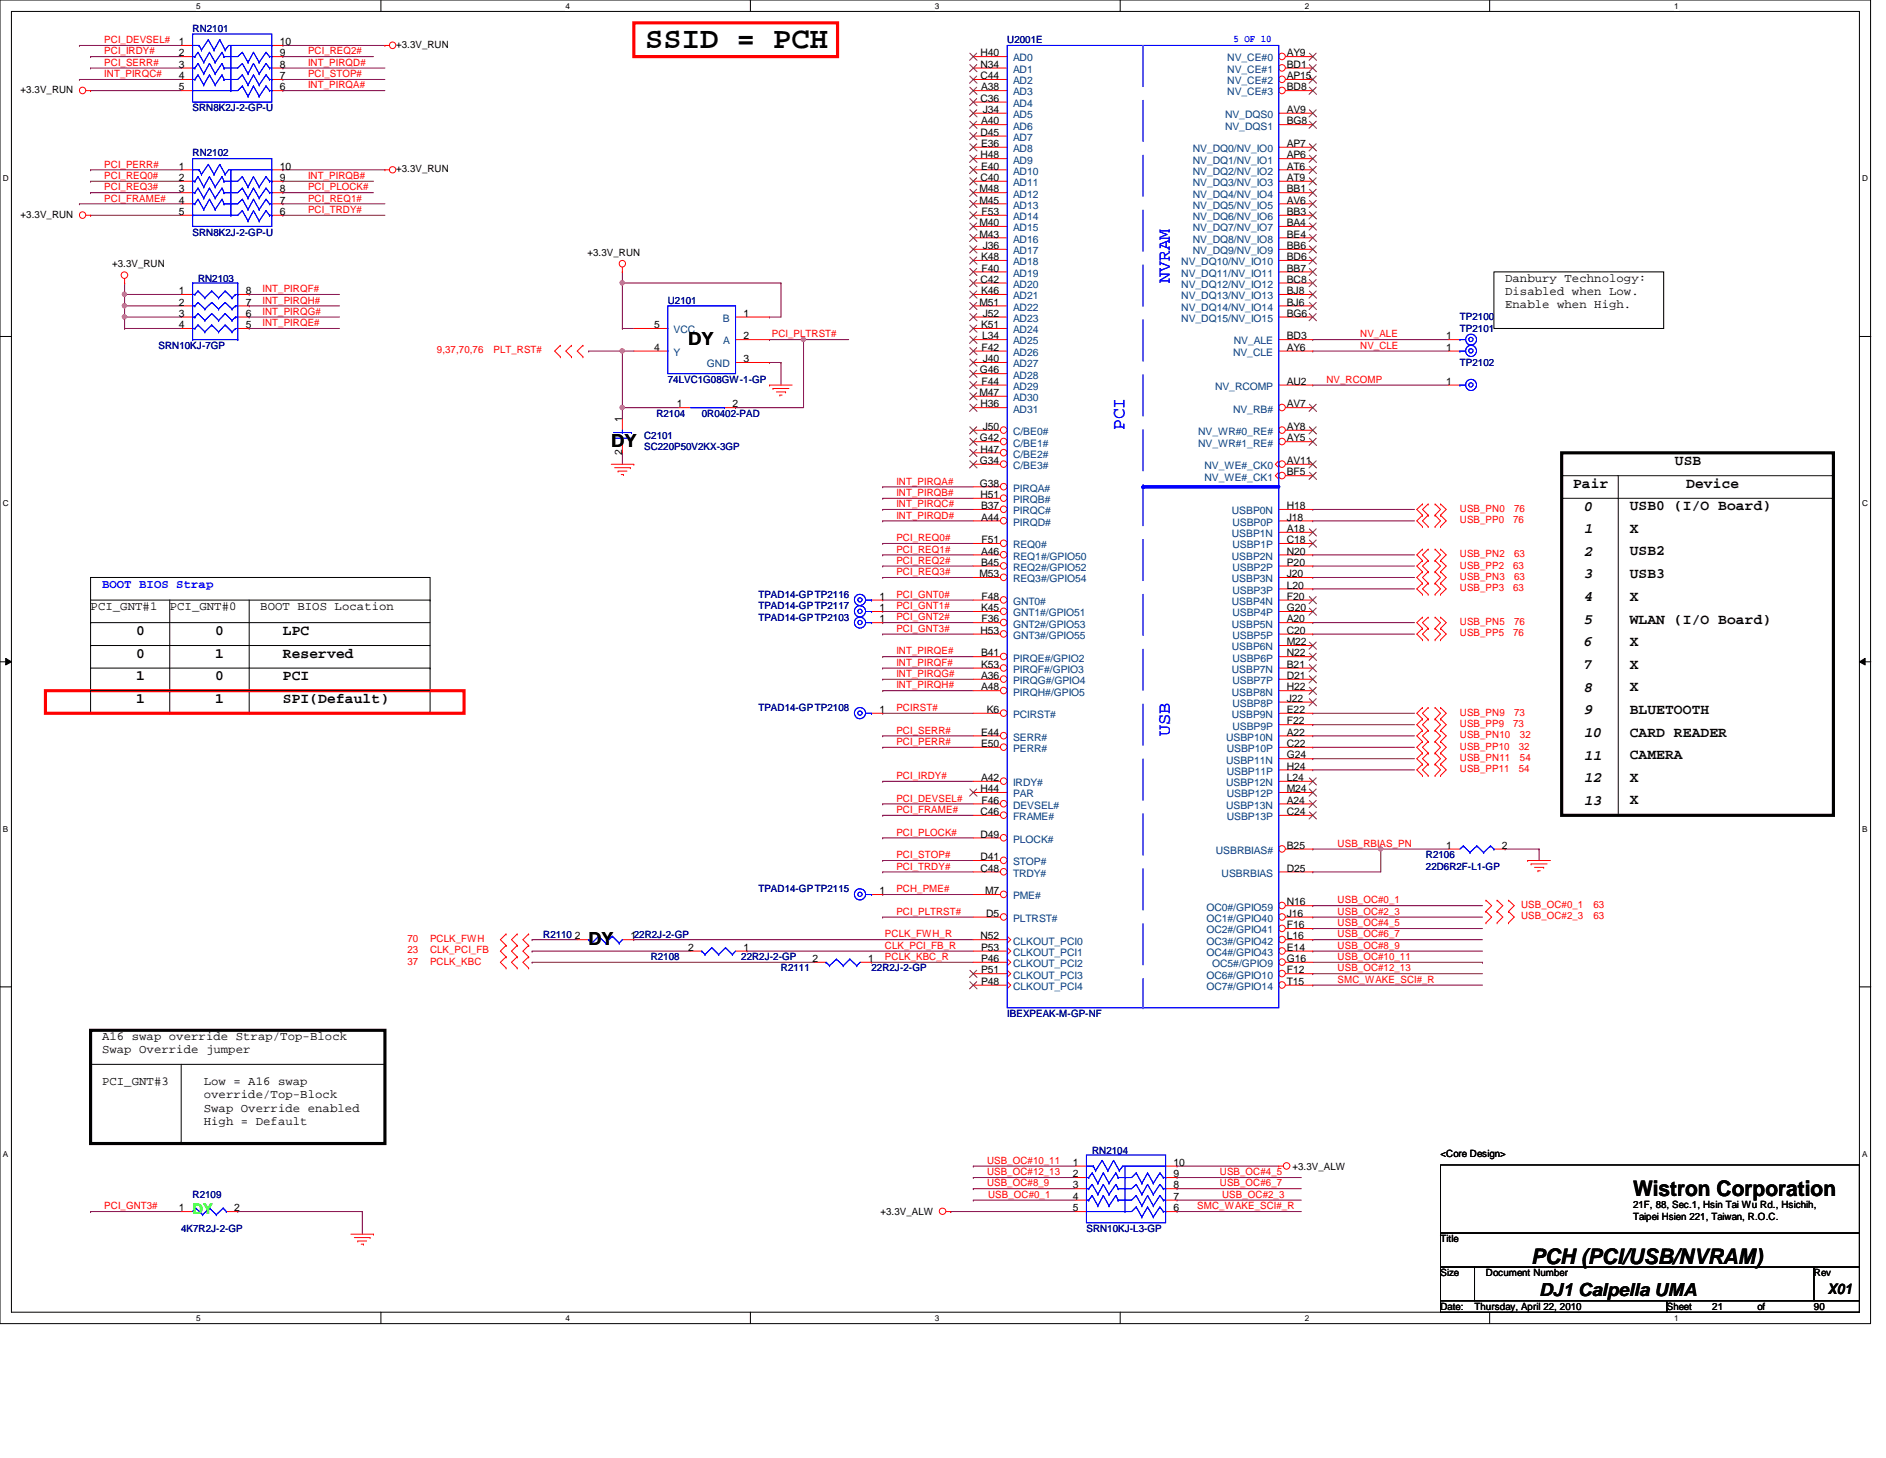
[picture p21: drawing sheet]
<svg xmlns="http://www.w3.org/2000/svg" width="279mm" height="216mm" viewBox="0 0 279 216" stroke-linecap="round" stroke-linejoin="round" font-family="sans-serif">
<defs><g id="words">
<text font-size="4.5" x="95.6" y="7.2">SSID = PCH</text>
<g font-size="3.2">
<text x="241.9" y="177.2">Wistron Corporation</text>
<text x="226.8" y="187.1">PCH (PCI/USB/NVRAM)</text>
</g>
<g font-size="2.7" fill="#00f">
<text x="173.3" y="41.9" transform="rotate(-90 173.3 41.9)">NVRAM</text>
<text x="166.6" y="63.7" transform="rotate(-90 166.6 63.7)">PCI</text>
<text x="173.3" y="109" transform="rotate(-90 173.3 109)">USB</text>
</g>
<g font-size="2.7">
<text x="101.9" y="51.1">DY</text>
<text x="90.6" y="66.2">DY</text>
<text x="87.2" y="140">DY</text>
<text x="228" y="191.9">DJ1 Calpella UMA</text>
</g>
<g font-size="2.2">
<text x="248.1" y="68.8">USB</text>
<text x="233" y="72.2">Pair</text>
<text x="234.7" y="75.6">0</text>
<text x="241.4" y="75.6">USB0 (I/O Board)</text>
<text x="249.8" y="72.2">Device</text>
<text x="234.7" y="82.3">2</text>
<text x="234.7" y="79">1</text>
<text x="241.4" y="82.3">USB2</text>
<text x="241.4" y="78.9">X</text>
<text x="234.7" y="89">4</text>
<text x="234.7" y="85.6">3</text>
<text x="241.4" y="85.6">USB3</text>
<text x="241.4" y="89">X</text>
<text x="20.2" y="94">0</text>
<text x="31.9" y="94">0</text>
<text x="41.9" y="94">LPC</text>
<text x="234.7" y="92.4">5</text>
<text x="234.7" y="95.7">6</text>
<text x="241.4" y="92.3">WLAN (I/O Board)</text>
<text x="241.4" y="95.7">X</text>
<text x="20.2" y="97.4">0</text>
<text x="20.2" y="100.7">1</text>
<text x="31.9" y="97.4">1</text>
<text x="31.9" y="100.7">0</text>
<text x="41.9" y="100.7">PCI</text>
<text x="41.9" y="97.4">Reserved</text>
<text x="234.7" y="99.1">7</text>
<text x="241.4" y="99">X</text>
<text x="20.2" y="104.1">1</text>
<text x="31.9" y="104.1">1</text>
<text x="41.9" y="104.1">SPI(Default)</text>
<text x="234.7" y="102.4">8</text>
<text x="234.7" y="105.8">9</text>
<text x="241.4" y="105.7">BLUETOOTH</text>
<text x="241.4" y="102.4">X</text>
<text x="234.7" y="109.1">10</text>
<text x="234.7" y="112.5">11</text>
<text x="241.4" y="109.1">CARD READER</text>
<text x="241.4" y="112.4">CAMERA</text>
<text x="234.7" y="115.8">12</text>
<text x="234.7" y="119.2">13</text>
<text x="241.4" y="115.8">X</text>
<text x="241.4" y="119.1">X</text>
<text x="270.8" y="191.6">X01</text>
</g>
<text font-size="2.2" fill="#0f0" x="28.5" y="179.7">DY</text>
<g font-size="1.8">
<text x="223" y="41.7">Danbury Technology:</text>
<text x="223" y="43.6">Disabled when Low.</text>
<text x="223" y="45.6">Enable when High.</text>
<text x="13.4" y="90.3">PCI_GNT#1</text>
<text x="25.1" y="90.3">PCI_GNT#0</text>
<text x="38.6" y="90.3">BOOT BIOS Location</text>
<text x="15.1" y="154">A16 swap override Strap/Top-Block</text>
<text x="15.1" y="156">Swap Override jumper</text>
<text x="15.1" y="160.7">PCI_GNT#3</text>
<text x="30.2" y="160.7">Low = A16 swap</text>
<text x="30.2" y="162.6">override/Top-Block</text>
<text x="30.2" y="164.6">Swap Override enabled</text>
<text x="30.2" y="166.5">High = Default</text>
</g>
<text font-size="1.8" fill="#00f" x="15.1" y="87">BOOT BIOS Strap</text>
<g font-size="1.5" fill="#000080">
<text x="28.5" y="4.7">RN2101</text>
<text x="149.2" y="6.4">U2001E</text>
<text x="28.5" y="16.5">SRN8K2J-2-GP-U</text>
<text x="28.5" y="23.2">RN2102</text>
<text x="28.5" y="34.9">SRN8K2J-2-GP-U</text>
<text x="29.3" y="41.8">RN2103</text>
<text x="98.9" y="45">U2101</text>
<text x="216.3" y="47.5">TP2100</text>
<text x="23.5" y="51.6">SRN10KJ-7GP</text>
<text x="216.3" y="49.1">TP2101</text>
<text x="98.9" y="56.7">74LVC1G08GW-1-GP</text>
<text x="216.3" y="54.2">TP2102</text>
<text x="95.4" y="65.1">C2101</text>
<text x="97.2" y="61.7">R2104</text>
<text x="104" y="61.7">0R0402-PAD</text>
<text x="95.4" y="66.6">SC220P50V2KX-3GP</text>
<text x="112.4" y="88.6">TPAD14-GP TP2116</text>
<text x="112.4" y="90.2">TPAD14-GP TP2117</text>
<text x="112.4" y="91.9">TPAD14-GP TP2103</text>
<text x="112.4" y="105.3">TPAD14-GP TP2108</text>
<text x="211.2" y="127.1">R2106</text>
<text x="211.2" y="128.8">22D6R2F-L1-GP</text>
<text x="112.4" y="132.1">TPAD14-GP TP2115</text>
<text x="80.5" y="138.9">R2110</text>
<text x="96.4" y="142.2">R2108</text>
<text x="109.8" y="142.2">22R2J-2-GP</text>
<text x="115.7" y="143.8">R2111</text>
<text x="129.1" y="143.8">22R2J-2-GP</text>
<text x="149.2" y="150.6">IBEXPEAK-M-GP-NF</text>
<text x="161.8" y="170.9">RN2104</text>
<text x="28.5" y="177.4">R2109</text>
<text x="26.8" y="182.4">4K7R2J-2-GP</text>
<text x="161" y="182.4">SRN10KJ-L3-GP</text>
</g>
<g font-size="1.5" fill="#f00">
<text x="15.5" y="8">PCI_IRDY#</text>
<text x="15.5" y="9.7">PCI_SERR#</text>
<text x="15.5" y="11.4">INT_PIRQC#</text>
<text x="15.5" y="6.4">PCI_DEVSEL#</text>
<text x="45.6" y="11.4">PCI_STOP#</text>
<text x="45.6" y="8">PCI_REQ2#</text>
<text x="45.6" y="9.7">INT_PIRQD#</text>
<text x="45.6" y="13.1">INT_PIRQA#</text>
<text x="15.5" y="24.8">PCI_PERR#</text>
<text x="15.5" y="26.5">PCI_REQ0#</text>
<text x="15.5" y="28.2">PCI_REQ3#</text>
<text x="15.5" y="29.8">PCI_FRAME#</text>
<text x="45.6" y="29.8">PCI_REQ1#</text>
<text x="45.6" y="26.5">INT_PIRQB#</text>
<text x="45.6" y="28.2">PCI_PLOCK#</text>
<text x="45.6" y="31.5">PCI_TRDY#</text>
<text x="38.9" y="46.6">INT_PIRQG#</text>
<text x="38.9" y="45">INT_PIRQH#</text>
<text x="38.9" y="43.3">INT_PIRQF#</text>
<text x="38.9" y="48.3">INT_PIRQE#</text>
<text x="64.7" y="52.3">9,37,70,76</text>
<text x="73.1" y="52.3">PLT_RST#</text>
<text x="114.3" y="50">PCI_PLTRST#</text>
<text x="201.5" y="50">NV_ALE</text>
<text x="201.5" y="51.6">NV_CLE</text>
<text x="196.5" y="56.7">NV_RCOMP</text>
<text x="132.8" y="71.8">INT_PIRQA#</text>
<text x="132.8" y="73.4">INT_PIRQB#</text>
<text x="132.8" y="75.1">INT_PIRQC#</text>
<text x="132.8" y="76.8">INT_PIRQD#</text>
<text x="216.3" y="75.8">USB_PN0</text>
<text x="216.3" y="77.5">USB_PP0</text>
<text x="224.2" y="77.5">76</text>
<text x="224.3" y="75.8">76</text>
<text x="132.8" y="80.1">PCI_REQ0#</text>
<text x="132.8" y="81.8">PCI_REQ1#</text>
<text x="132.8" y="83.5">PCI_REQ2#</text>
<text x="216.3" y="82.5">USB_PN2</text>
<text x="224.3" y="82.5">63</text>
<text x="132.8" y="88.5">PCI_GNT0#</text>
<text x="132.8" y="85.2">PCI_REQ3#</text>
<text x="216.3" y="84.2">USB_PP2</text>
<text x="216.3" y="87.5">USB_PP3</text>
<text x="216.3" y="85.9">USB_PN3</text>
<text x="224.2" y="84.2">63</text>
<text x="224.2" y="87.5">63</text>
<text x="224.3" y="85.9">63</text>
<text x="132.8" y="93.6">PCI_GNT3#</text>
<text x="132.8" y="90.2">PCI_GNT1#</text>
<text x="132.8" y="91.9">PCI_GNT2#</text>
<text x="216.3" y="92.6">USB_PN5</text>
<text x="216.3" y="94.2">USB_PP5</text>
<text x="224.2" y="94.2">76</text>
<text x="224.3" y="92.6">76</text>
<text x="132.8" y="98.6">INT_PIRQF#</text>
<text x="132.8" y="100.2">INT_PIRQG#</text>
<text x="132.8" y="101.9">INT_PIRQH#</text>
<text x="132.8" y="96.9">INT_PIRQE#</text>
<text x="132.8" y="105.3">PCIRST#</text>
<text x="216.3" y="106">USB_PN9</text>
<text x="216.3" y="107.7">USB_PP9</text>
<text x="224.2" y="107.7">73</text>
<text x="224.3" y="106">73</text>
<text x="132.8" y="108.6">PCI_SERR#</text>
<text x="132.8" y="110.3">PCI_PERR#</text>
<text x="216.3" y="109.3">USB_PN10</text>
<text x="216.3" y="111">USB_PP10</text>
<text x="216.3" y="112.7">USB_PN11</text>
<text x="225" y="111">32</text>
<text x="225.2" y="109.3">32</text>
<text x="225.2" y="112.7">54</text>
<text x="132.8" y="118.7">PCI_DEVSEL#</text>
<text x="132.8" y="115.4">PCI_IRDY#</text>
<text x="216.3" y="114.3">USB_PP11</text>
<text x="225" y="114.3">54</text>
<text x="132.8" y="120.4">PCI_FRAME#</text>
<text x="132.8" y="123.7">PCI_PLOCK#</text>
<text x="198.2" y="125.4">USB_RBIAS_PN</text>
<text x="132.8" y="128.8">PCI_TRDY#</text>
<text x="132.8" y="127.1">PCI_STOP#</text>
<text x="132.8" y="135.5">PCI_PLTRST#</text>
<text x="132.8" y="132.1">PCH_PME#</text>
<text x="198.2" y="135.5">USB_OC#2_3</text>
<text x="198.2" y="133.8">USB_OC#0_1</text>
<text x="198.2" y="137.2">USB_OC#4_5</text>
<text x="225.3" y="136.1">USB_OC#2_3</text>
<text x="225.3" y="134.5">USB_OC#0_1</text>
<text x="236.1" y="136.1">63</text>
<text x="236.1" y="134.5">63</text>
<text x="60.4" y="141.2">23</text>
<text x="60.4" y="142.9">37</text>
<text x="60.4" y="139.5">70</text>
<text x="63.7" y="141.2">CLK_PCI_FB</text>
<text x="63.7" y="142.9">PCLK_KBC</text>
<text x="63.7" y="139.5">PCLK_FWH</text>
<text x="131.1" y="140.5">CLK_PCI_FB_R</text>
<text x="131.1" y="142.2">PCLK_KBC_R</text>
<text x="131.1" y="138.8">PCLK_FWH_R</text>
<text x="198.2" y="140.5">USB_OC#8_9</text>
<text x="198.2" y="142.2">USB_OC#10_11</text>
<text x="198.2" y="143.8">USB_OC#12_13</text>
<text x="198.2" y="138.8">USB_OC#6_7</text>
<text x="198.2" y="145.5">SMC_WAKE_SCI#_R</text>
<text x="146.2" y="172.3">USB_OC#10_11</text>
<text x="15.5" y="179.1">PCI_GNT3#</text>
<text x="146.2" y="175.7">USB_OC#8_9</text>
<text x="146.2" y="174">USB_OC#12_13</text>
<text x="146.4" y="177.4">USB_OC#0_1</text>
<text x="177.4" y="179.1">SMC_WAKE_SCI#_R</text>
<text x="180.7" y="175.7">USB_OC#6_7</text>
<text x="180.7" y="174">USB_OC#4_5</text>
<text x="181.1" y="177.4">USB_OC#2_3</text>
</g>
<g font-size="1.5">
<text x="26.5" y="6.7">1</text>
<text x="26.5" y="8.3">2</text>
<text x="26.5" y="10">3</text>
<text x="26.5" y="11.7">4</text>
<text x="41.4" y="11.7">7</text>
<text x="41.4" y="10">8</text>
<text x="41.4" y="8.3">9</text>
<text x="41.4" y="6.7">10</text>
<text x="58.7" y="7.1">+3.3V_RUN</text>
<text x="145.2" y="8.3">H40</text>
<text x="145.2" y="10">N34</text>
<text x="145.2" y="11.7">C44</text>
<text x="190.6" y="8.3">AY9</text>
<text x="190.6" y="10">BD1</text>
<text x="190.6" y="11.7">AP15</text>
<text x="3" y="13.8">+3.3V_RUN</text>
<text x="26.5" y="13.4">5</text>
<text x="41.4" y="13.4">6</text>
<text x="145.2" y="15.1">C36</text>
<text x="145.4" y="13.4">A38</text>
<text x="145.6" y="16.7">J34</text>
<text x="190.6" y="13.4">BD8</text>
<text x="190.6" y="16.7">AV9</text>
<text x="145.2" y="20.1">D45</text>
<text x="145.2" y="23.5">H48</text>
<text x="145.3" y="21.8">E36</text>
<text x="145.4" y="18.4">A40</text>
<text x="190.6" y="18.4">BG8</text>
<text x="190.6" y="21.8">AP7</text>
<text x="190.6" y="23.5">AP6</text>
<text x="26.5" y="25.1">1</text>
<text x="26.5" y="26.8">2</text>
<text x="26.5" y="28.5">3</text>
<text x="41.4" y="28.5">8</text>
<text x="41.4" y="26.8">9</text>
<text x="41.4" y="25.1">10</text>
<text x="58.7" y="25.5">+3.3V_RUN</text>
<text x="145.1" y="28.5">M48</text>
<text x="145.2" y="26.8">C40</text>
<text x="145.3" y="25.1">E40</text>
<text x="190.6" y="25.1">AT6</text>
<text x="190.6" y="26.8">AT9</text>
<text x="190.6" y="28.5">BB1</text>
<text x="3" y="32.2">+3.3V_RUN</text>
<text x="26.5" y="30.1">4</text>
<text x="26.5" y="31.8">5</text>
<text x="41.4" y="31.8">6</text>
<text x="41.4" y="30.1">7</text>
<text x="145.1" y="30.1">M45</text>
<text x="145.1" y="33.5">M40</text>
<text x="145.1" y="35.2">M43</text>
<text x="145.4" y="31.8">F53</text>
<text x="190.6" y="30.1">AV6</text>
<text x="190.6" y="31.8">BB3</text>
<text x="190.6" y="33.5">BA4</text>
<text x="190.6" y="35.2">BE4</text>
<text x="16.6" y="39.6">+3.3V_RUN</text>
<text x="87" y="37.9">+3.3V_RUN</text>
<text x="145.2" y="41.9">C42</text>
<text x="145.3" y="38.5">K48</text>
<text x="145.4" y="40.2">F40</text>
<text x="145.6" y="36.9">J36</text>
<text x="190.6" y="38.5">BD6</text>
<text x="190.6" y="40.2">BB7</text>
<text x="190.6" y="41.9">BC8</text>
<text x="190.6" y="36.9">BB6</text>
<text x="26.5" y="43.6">1</text>
<text x="26.5" y="45.3">2</text>
<text x="26.5" y="46.9">3</text>
<text x="36.4" y="46.9">6</text>
<text x="36.4" y="45.3">7</text>
<text x="36.4" y="43.6">8</text>
<text x="110.2" y="46.9">1</text>
<text x="145.1" y="45.3">M51</text>
<text x="145.3" y="43.6">K46</text>
<text x="145.6" y="46.9">J52</text>
<text x="190.6" y="43.6">BJ8</text>
<text x="190.6" y="45.3">BJ6</text>
<text x="190.6" y="46.9">BG6</text>
<text x="26.5" y="48.6">4</text>
<text x="36.4" y="48.6">5</text>
<text x="96.9" y="51.9">4</text>
<text x="96.9" y="48.6">5</text>
<text x="110.2" y="50.2">2</text>
<text x="110.2" y="53.6">3</text>
<text x="145.3" y="48.6">K51</text>
<text x="145.4" y="51.9">F42</text>
<text x="145.5" y="50.2">L34</text>
<text x="145.6" y="53.6">J40</text>
<text x="190.6" y="50.2">BD3</text>
<text x="190.6" y="51.9">AY6</text>
<text x="214.2" y="50.2">1</text>
<text x="214.2" y="51.9">1</text>
<text x="145.1" y="58.6">M47</text>
<text x="145.2" y="55.3">G46</text>
<text x="145.4" y="57">F44</text>
<text x="190.6" y="57">AU2</text>
<text x="214.2" y="57">1</text>
<text x="92.2" y="62.5" transform="rotate(-90 92.2 62.5)">1</text>
<text x="100.2" y="60.3">1</text>
<text x="108.5" y="60.3">2</text>
<text x="145.2" y="65.4">G42</text>
<text x="145.2" y="60.3">H36</text>
<text x="145.6" y="63.7">J50</text>
<text x="190.6" y="60.3">AV7</text>
<text x="190.6" y="63.7">AY8</text>
<text x="190.6" y="65.4">AY5</text>
<text x="92.2" y="67.4" transform="rotate(-90 92.2 67.4)">2</text>
<text x="145.2" y="68.7">G34</text>
<text x="145.2" y="67">H47</text>
<text x="190.6" y="68.7">AV11</text>
<text x="190.6" y="70.4">BF5</text>
<text x="145.2" y="72.1">G38</text>
<text x="145.2" y="73.7">H51</text>
<text x="145.3" y="75.4">B37</text>
<text x="145.4" y="77.1">A44</text>
<text x="190.6" y="75.4">H18</text>
<text x="190.6" y="77.1">J18</text>
<text x="145.3" y="83.8">B45</text>
<text x="145.4" y="82.1">A46</text>
<text x="145.4" y="80.4">F51</text>
<text x="190.6" y="78.8">A18</text>
<text x="190.6" y="80.4">C18</text>
<text x="190.6" y="82.1">N20</text>
<text x="190.6" y="83.8">P20</text>
<text x="130.3" y="88.8">1</text>
<text x="145.1" y="85.5">M53</text>
<text x="145.4" y="88.8">F48</text>
<text x="190.6" y="85.5">J20</text>
<text x="190.6" y="87.2">L20</text>
<text x="190.6" y="88.8">F20</text>
<text x="130.3" y="90.5">1</text>
<text x="130.3" y="92.2">1</text>
<text x="145.2" y="93.9">H53</text>
<text x="145.3" y="90.5">K45</text>
<text x="145.4" y="92.2">F36</text>
<text x="190.6" y="90.5">G20</text>
<text x="190.6" y="92.2">A20</text>
<text x="190.6" y="93.9">C20</text>
<text x="190.6" y="95.5">M22</text>
<text x="145.3" y="97.2">B41</text>
<text x="145.3" y="98.9">K53</text>
<text x="145.4" y="100.5">A36</text>
<text x="190.6" y="98.9">B21</text>
<text x="190.6" y="100.5">D21</text>
<text x="190.6" y="97.2">N22</text>
<text x="130.3" y="105.6">1</text>
<text x="145.4" y="102.2">A48</text>
<text x="146.2" y="105.6">K6</text>
<text x="190.6" y="102.2">H22</text>
<text x="190.6" y="103.9">J22</text>
<text x="190.6" y="105.6">E22</text>
<text x="190.6" y="107.3">F22</text>
<text x="145.3" y="110.6">E50</text>
<text x="145.3" y="108.9">E44</text>
<text x="190.6" y="108.9">A22</text>
<text x="190.6" y="110.6">C22</text>
<text x="190.6" y="112.3">G24</text>
<text x="190.6" y="114">H24</text>
<text x="145.2" y="117.3">H44</text>
<text x="145.4" y="115.7">A42</text>
<text x="145.4" y="119">F46</text>
<text x="190.6" y="115.7">L24</text>
<text x="190.6" y="117.3">M24</text>
<text x="190.6" y="119">A24</text>
<text x="145.2" y="124">D49</text>
<text x="145.2" y="120.7">C46</text>
<text x="190.6" y="120.7">C24</text>
<text x="190.6" y="125.7">B25</text>
<text x="214.2" y="125.7">1</text>
<text x="222.5" y="125.7">2</text>
<text x="145.2" y="127.4">D41</text>
<text x="145.2" y="129.1">C48</text>
<text x="190.6" y="129.1">D25</text>
<text x="130.3" y="132.4">1</text>
<text x="146" y="132.4">M7</text>
<text x="146.1" y="135.8">D5</text>
<text x="190.6" y="134.1">N16</text>
<text x="190.6" y="135.8">J16</text>
<text x="190.6" y="137.5">F16</text>
<text x="85.2" y="139.1">2</text>
<text x="93.4" y="139.1">122R2J-2-GP</text>
<text x="101.9" y="140.8">2</text>
<text x="110.2" y="140.8">1</text>
<text x="120.4" y="142.5">2</text>
<text x="128.6" y="142.5">1</text>
<text x="145.2" y="139.1">N52</text>
<text x="145.3" y="140.8">P53</text>
<text x="145.3" y="142.5">P46</text>
<text x="190.6" y="139.1">L16</text>
<text x="190.6" y="140.8">E14</text>
<text x="190.6" y="142.5">G16</text>
<text x="145.3" y="144.1">P51</text>
<text x="145.3" y="145.8">P48</text>
<text x="190.6" y="144.1">F12</text>
<text x="190.6" y="145.8">T15</text>
<text x="158.9" y="172.6">1</text>
<text x="173.9" y="172.6">10</text>
<text x="191.5" y="173.2">+3.3V_ALW</text>
<text x="213.4" y="171.4">&lt;Core Design&gt;</text>
<text x="26.5" y="179.4">1</text>
<text x="34.7" y="179.4">2</text>
<text x="130.4" y="179.9">+3.3V_ALW</text>
<text x="158.9" y="174.3">2</text>
<text x="158.9" y="176">3</text>
<text x="158.9" y="177.7">4</text>
<text x="158.9" y="179.4">5</text>
<text x="173.9" y="179.4">6</text>
<text x="173.9" y="177.7">7</text>
<text x="173.9" y="176">8</text>
<text x="173.9" y="174.3">9</text>
<text x="241.9" y="178.9">21F, 88, Sec.1, Hsin Tai Wu Rd., Hsichih,</text>
<text x="213.4" y="183.9">Title</text>
<text x="241.9" y="180.6">Taipei Hsien 221, Taiwan, R.O.C.</text>
<text x="213.4" y="189">Size</text>
<text x="220.1" y="189">Document Number</text>
<text x="268.7" y="189">Rev</text>
<text x="213.4" y="194">Date:</text>
<text x="218.4" y="194">Thursday, April 22, 2010</text>
<text x="246.9" y="194">Sheet</text>
<text x="253.7" y="194">21</text>
<text x="260.3" y="194">of</text>
<text x="268.7" y="194">90</text>
</g>
<g font-size="1.5" fill="#004080">
<text x="150.1" y="9.1">AD0</text>
<text x="150.1" y="10.8">AD1</text>
<text x="181.8" y="9.1">NV_CE#0</text>
<text x="181.8" y="10.8">NV_CE#1</text>
<text x="150.1" y="12.5">AD2</text>
<text x="150.1" y="14.1">AD3</text>
<text x="150.1" y="15.8">AD4</text>
<text x="150.1" y="17.5">AD5</text>
<text x="181.5" y="17.5">NV_DQS0</text>
<text x="181.8" y="12.5">NV_CE#2</text>
<text x="181.8" y="14.1">NV_CE#3</text>
<text x="150.1" y="19.2">AD6</text>
<text x="150.1" y="20.9">AD7</text>
<text x="150.1" y="22.5">AD8</text>
<text x="176.7" y="22.5">NV_DQ0/NV_IO0</text>
<text x="181.5" y="19.2">NV_DQS1</text>
<text x="150.1" y="24.2">AD9</text>
<text x="150.1" y="25.9">AD10</text>
<text x="150.1" y="27.6">AD11</text>
<text x="150.1" y="29.3">AD12</text>
<text x="176.7" y="24.2">NV_DQ1/NV_IO1</text>
<text x="176.7" y="25.9">NV_DQ2/NV_IO2</text>
<text x="176.7" y="27.6">NV_DQ3/NV_IO3</text>
<text x="176.7" y="29.3">NV_DQ4/NV_IO4</text>
<text x="150.1" y="30.9">AD13</text>
<text x="150.1" y="32.6">AD14</text>
<text x="150.1" y="34.2">AD15</text>
<text x="150.1" y="35.9">AD16</text>
<text x="176.7" y="30.9">NV_DQ5/NV_IO5</text>
<text x="176.7" y="32.6">NV_DQ6/NV_IO6</text>
<text x="176.7" y="34.2">NV_DQ7/NV_IO7</text>
<text x="176.7" y="35.9">NV_DQ8/NV_IO8</text>
<text x="150.1" y="37.6">AD17</text>
<text x="150.1" y="39.3">AD18</text>
<text x="150.1" y="41">AD19</text>
<text x="175" y="39.3">NV_DQ10/NV_IO10</text>
<text x="175" y="41">NV_DQ11/NV_IO11</text>
<text x="176.7" y="37.6">NV_DQ9/NV_IO9</text>
<text x="107.1" y="47.7">B</text>
<text x="150.1" y="42.6">AD20</text>
<text x="150.1" y="44.3">AD21</text>
<text x="150.1" y="46">AD22</text>
<text x="150.1" y="47.7">AD23</text>
<text x="175" y="42.6">NV_DQ12/NV_IO12</text>
<text x="175" y="44.3">NV_DQ13/NV_IO13</text>
<text x="175" y="46">NV_DQ14/NV_IO14</text>
<text x="175" y="47.7">NV_DQ15/NV_IO15</text>
<text x="99.8" y="52.7">Y</text>
<text x="99.8" y="49.4">VCC</text>
<text x="107.1" y="51">A</text>
<text x="150.1" y="49.4">AD24</text>
<text x="150.1" y="51">AD25</text>
<text x="150.1" y="52.7">AD26</text>
<text x="182.7" y="52.7">NV_CLE</text>
<text x="182.8" y="51">NV_ALE</text>
<text x="104.7" y="54.4">GND</text>
<text x="150.1" y="54.4">AD27</text>
<text x="150.1" y="56">AD28</text>
<text x="150.1" y="57.7">AD29</text>
<text x="150.1" y="59.4">AD30</text>
<text x="180" y="57.7">NV_RCOMP</text>
<text x="150.1" y="61.1">AD31</text>
<text x="150.1" y="64.4">C/BE0#</text>
<text x="177.5" y="64.4">NV_WR#0_RE#</text>
<text x="182.7" y="61.1">NV_RB#</text>
<text x="150.1" y="66.1">C/BE1#</text>
<text x="150.1" y="67.8">C/BE2#</text>
<text x="150.1" y="69.5">C/BE3#</text>
<text x="177.5" y="66.1">NV_WR#1_RE#</text>
<text x="178.4" y="69.5">NV_WE#_CK0</text>
<text x="178.4" y="71.2">NV_WE#_CK1</text>
<text x="150.1" y="72.8">PIRQA#</text>
<text x="150.1" y="74.5">PIRQB#</text>
<text x="150.1" y="76.2">PIRQC#</text>
<text x="150.1" y="77.9">PIRQD#</text>
<text x="182.5" y="76.2">USBP0N</text>
<text x="182.6" y="77.9">USBP0P</text>
<text x="150.1" y="81.2">REQ0#</text>
<text x="150.1" y="82.9">REQ1#/GPIO50</text>
<text x="182.5" y="79.5">USBP1N</text>
<text x="182.5" y="82.9">USBP2N</text>
<text x="182.6" y="81.2">USBP1P</text>
<text x="150.1" y="84.5">REQ2#/GPIO52</text>
<text x="150.1" y="86.2">REQ3#/GPIO54</text>
<text x="150.1" y="89.6">GNT0#</text>
<text x="182.5" y="86.2">USBP3N</text>
<text x="182.5" y="89.6">USBP4N</text>
<text x="182.6" y="84.5">USBP2P</text>
<text x="182.6" y="87.9">USBP3P</text>
<text x="150.1" y="91.3">GNT1#/GPIO51</text>
<text x="150.1" y="92.9">GNT2#/GPIO53</text>
<text x="150.1" y="94.6">GNT3#/GPIO55</text>
<text x="182.5" y="92.9">USBP5N</text>
<text x="182.6" y="91.3">USBP4P</text>
<text x="182.6" y="94.6">USBP5P</text>
<text x="150.1" y="98">PIRQE#/GPIO2</text>
<text x="150.1" y="99.7">PIRQF#/GPIO3</text>
<text x="150.1" y="101.3">PIRQG#/GPIO4</text>
<text x="182.5" y="96.3">USBP6N</text>
<text x="182.5" y="99.7">USBP7N</text>
<text x="182.6" y="101.3">USBP7P</text>
<text x="182.6" y="98">USBP6P</text>
<text x="150.1" y="106.3">PCIRST#</text>
<text x="150.1" y="103">PIRQH#/GPIO5</text>
<text x="182.5" y="103">USBP8N</text>
<text x="182.5" y="106.3">USBP9N</text>
<text x="182.6" y="104.7">USBP8P</text>
<text x="150.1" y="111.4">PERR#</text>
<text x="150.1" y="109.7">SERR#</text>
<text x="181.7" y="109.7">USBP10N</text>
<text x="181.7" y="113.1">USBP11N</text>
<text x="181.7" y="111.4">USBP10P</text>
<text x="182.6" y="108">USBP9P</text>
<text x="150.1" y="119.8">DEVSEL#</text>
<text x="150.1" y="116.4">IRDY#</text>
<text x="150.1" y="118.1">PAR</text>
<text x="181.7" y="116.4">USBP12N</text>
<text x="181.7" y="119.8">USBP13N</text>
<text x="181.7" y="114.7">USBP11P</text>
<text x="181.7" y="118.1">USBP12P</text>
<text x="150.1" y="124.8">PLOCK#</text>
<text x="150.1" y="121.5">FRAME#</text>
<text x="181.7" y="121.5">USBP13P</text>
<text x="150.1" y="128.1">STOP#</text>
<text x="150.1" y="129.8">TRDY#</text>
<text x="180.1" y="126.4">USBRBIAS#</text>
<text x="181" y="129.8">USBRBIAS</text>
<text x="150.1" y="136.5">PLTRST#</text>
<text x="150.1" y="133.2">PME#</text>
<text x="178.7" y="134.8">OC0#/GPIO59</text>
<text x="178.7" y="136.5">OC1#/GPIO40</text>
<text x="150.1" y="139.9">CLKOUT_PCI0</text>
<text x="150.1" y="141.6">CLKOUT_PCI1</text>
<text x="150.1" y="143.2">CLKOUT_PCI2</text>
<text x="178.7" y="138.2">OC2#/GPIO41</text>
<text x="178.7" y="139.9">OC3#/GPIO42</text>
<text x="178.7" y="141.6">OC4#/GPIO43</text>
<text x="179.6" y="143.2">OC5#/GPIO9</text>
<text x="150.1" y="144.9">CLKOUT_PCI3</text>
<text x="150.1" y="146.6">CLKOUT_PCI4</text>
<text x="178.7" y="144.9">OC6#/GPIO10</text>
<text x="178.7" y="146.6">OC7#/GPIO14</text>
</g>
<text font-size="1.5" fill="#00f" x="182.8" y="6.3">5 OF 10</text>
<g font-size="1.2">
<text x="29" y="1.3">5</text>
<text x="83.8" y="1.3">4</text>
<text x="138.5" y="1.3">3</text>
<text x="193.3" y="1.3">2</text>
<text x="248" y="1.3">1</text>
<text x=".4" y="26.8">D</text>
<text x="275.9" y="26.8">D</text>
<text x=".4" y="75">C</text>
<text x="275.9" y="75">C</text>
<text x=".4" y="123.1">B</text>
<text x="275.9" y="123.1">B</text>
<text x=".4" y="171.3">A</text>
<text x="275.9" y="171.3">A</text>
<text x="29" y="195.6">5</text>
<text x="83.8" y="195.6">4</text>
<text x="138.5" y="195.6">3</text>
<text x="193.3" y="195.6">2</text>
<text x="248" y="195.6">1</text>
</g>
</g></defs>
<path d="M0 0h277.1v196h-277.1zM1.7 1.7h273.8v192.6h-273.8z" fill="none" stroke="#000" stroke-width=".15"/>
<g fill="#fff">
<path d="M29 .2h.7v1.3h-.7z"/>
<path d="M29 194.5h.7v1.3h-.7z"/>
</g>
<path d="M56.4 0v1.7M56.4 194.3v1.7" fill="none" stroke="#000" stroke-width=".15"/>
<g fill="#fff">
<path d="M83.8 .2h.6v1.3h-.6z"/>
<path d="M83.8 194.5h.6v1.3h-.6z"/>
</g>
<path d="M111.2 0v1.7M111.2 194.3v1.7" fill="none" stroke="#000" stroke-width=".15"/>
<g fill="#fff">
<path d="M138.5 .2h.6v1.3h-.6z"/>
<path d="M138.5 194.5h.6v1.3h-.6z"/>
</g>
<path d="M165.9 0v1.7M165.9 194.3v1.7" fill="none" stroke="#000" stroke-width=".15"/>
<g fill="#fff">
<path d="M193.3 .2h.6v1.3h-.6z"/>
<path d="M193.3 194.5h.6v1.3h-.6z"/>
</g>
<path d="M220.7 0v1.7M220.7 194.3v1.7" fill="none" stroke="#000" stroke-width=".15"/>
<g fill="#fff">
<path d="M248 .2h.7v1.3h-.7z"/>
<path d="M248 194.5h.7v1.3h-.7z"/>
<path d="M.4 25.7h.9v1.4h-.9z"/>
<path d="M275.9 25.7h.8v1.4h-.8z"/>
<path d="M.4 73.9h.9v1.3h-.9z"/>
<path d="M275.9 73.9h.8v1.3h-.8z"/>
</g>
<path d="M0 49.8h1.7M275.5 49.8h1.7" fill="none" stroke="#000" stroke-width=".15"/>
<g fill="#fff">
<path d="M.4 122h.8v1.4h-.8z"/>
<path d="M275.9 122h.7v1.4h-.7z"/>
</g>
<path d="M0 98h1.7M.8 97.5l.9 .5-.9 .5zM275.5 98l.8-.5v1zM275.5 98h1.7" fill="none" stroke="#000" stroke-width=".15"/>
<path d="M.8 97.5l.9 .5-.9 .5zM275.5 98l.8-.5v1z" fill="#000"/>
<g fill="#fff">
<path d="M.4 170.2h.8v1.3h-.8z"/>
<path d="M275.9 170.2h.7v1.3h-.7z"/>
</g>
<path d="M0 146.1h1.7M275.5 146.1h1.7" fill="none" stroke="#000" stroke-width=".15"/>
<g fill="none" stroke="#800040" stroke-width=".15">
<path d="M130.8 73.8h.1M130.8 75.4h.1M130.8 77.1h.1M130.8 72.1h.1M130.8 73.8h13.4M130.8 75.4h13.4M130.8 77.1h13.4M130.8 72.1h13.4M130.8 88.9h.1M130.8 80.5h.1M130.8 82.2h.1M130.8 93.9h.1"/>
<path d="M130.8 85.5h.1M130.8 88.9h13.4M130.8 80.5h13.4M130.8 82.2h13.4M130.8 93.9h13.4M130.8 85.5h13.4M130.8 119h.1M130.8 115.7h.1M130.8 109h.1M130.8 110.7h.1M130.8 119h13.4M130.8 115.7h13.4"/>
<path d="M130.8 109h13.4M130.8 110.7h13.4M130.8 120.7h.1M130.8 129.1h.1M130.8 127.4h.1M130.8 124.1h.1M130.8 135.8h.1M130.8 132.5h.1M130.8 120.7h13.4M130.8 129.1h13.4M130.8 127.4h13.4M130.8 124.1h13.4"/>
<path d="M130.8 135.8h13.4M130.8 132.5h13.4M194.5 135.8h.1M194.5 134.1h.1M194.5 139.1h.1M194.5 135.8h25.1M194.5 134.1h25.1M194.5 139.1h25.1M204.6 125.7h.1M204.6 125.7h10M228 125.7h.1M228 125.7v1.7"/>
<path d="M78.8 140.8h.1M78.8 140.8h23.5M110.7 140.8h.1M110.7 140.8h33.5M194.5 145.9h.1M194.5 140.8h.1M194.5 144.2h.1M194.5 140.8h25.1M194.5 145.9h25.1M194.5 142.5h25.1M194.5 144.2h25.1M219.6 142.5h.1"/>
</g>
<circle cx="204.5" cy="125.7" r=".32" fill="#f0f"/>
<circle cx="204.5" cy="125.7" r=".32" fill="none" stroke="#f0f" stroke-width=".15"/>
<g fill="none" stroke="#800040" stroke-width=".15">
<path d="M13.4 8.4h.1M13.4 10.1h.1M13.4 13.4h.1M13.4 8.4h13.4M13.4 10.1h13.4M13.4 13.4h13.4M41.9 6.7h.1M41.9 6.7h15.1M13.4 25.1h.1M13.4 26.8h.1M13.4 31.9h.1M13.4 25.1h13.4"/>
<path d="M13.4 26.8h13.4M13.4 31.9h13.4M41.9 25.1h.1M41.9 25.1h15.1M18.5 41.9h.1M18.5 46.9h.1M18.5 45.3h.1M18.5 41.9v1.7M18.5 45.3v1.6M18.5 46.9h8.3M194.5 50.3h.1M194.5 52h.1"/>
<path d="M194.5 57h.1M194.5 50.3h20.1M194.5 52h20.1M194.5 57h20.1M130.8 90.6h.1M130.8 92.2h.1M130.8 90.6h13.4M130.8 92.2h13.4M194.5 82.2h.1M194.5 83.8h.1M194.5 82.2h15M194.5 83.8h15"/>
<path d="M194.5 112.4h.1M194.5 114h.1M194.5 109h.1M194.5 110.7h.1M194.5 112.4h15M194.5 114h15M194.5 109h15M194.5 110.7h15M194.5 129.1h.1M194.5 125.7h.1M194.5 125.7h10.1M204.6 125.7h.1"/>
<path d="M204.6 125.7v3.4h-10.1M223 125.7h.1M223 125.7h5M13.4 179.4h.1M13.4 179.4h13.4M35.2 179.4h.1M35.2 179.4h18.5M53.7 179.4h.1M53.7 179.4v3.4M140.8 179.4h.1M140.8 179.4h18.5M174.4 172.7h.1"/>
<path d="M174.4 172.7h15"/>
</g>
<circle cx="18.4" cy="46.9" r=".32" fill="#f0f"/>
<circle cx="18.4" cy="46.9" r=".32" fill="none" stroke="#f0f" stroke-width=".15"/>
<circle cx="18.4" cy="45.3" r=".32" fill="#f0f"/>
<circle cx="18.4" cy="45.3" r=".32" fill="none" stroke="#f0f" stroke-width=".15"/>
<path d="M18.5 48.6h.1M18.5 46.9h.1M18.5 43.6h.1M18.5 45.3h.1M18.5 48.6h8.3M18.5 43.6v1.7M18.5 46.9v1.7M18.5 43.6h8.3M18.5 45.3h8.3" fill="none" stroke="#800040" stroke-width=".15"/>
<circle cx="18.4" cy="43.6" r=".32" fill="#f0f"/>
<circle cx="18.4" cy="43.6" r=".32" fill="none" stroke="#f0f" stroke-width=".15"/>
<g fill="none" stroke="#800040" stroke-width=".15">
<path d="M13.4 28.5h.1M13.4 28.5h13.4M36.9 46.9h.1M36.9 46.9h13.4M92.2 52h.1M92.2 52v10.1M92.2 67.1h.1M92.2 60.4h.1M92.2 67.1v1.6M92.2 60.4h8.4M130.8 83.8h.1M130.8 98.9h.1"/>
<path d="M130.8 97.2h.1M130.8 83.8h13.4M130.8 98.9h13.4M130.8 97.2h13.4M130.8 105.6h.1M130.8 100.6h.1M130.8 102.3h.1M130.8 105.6h13.4M130.8 100.6h13.4M130.8 102.3h13.4M194.5 137.5h.1M194.5 137.5h25.1"/>
</g>
<circle cx="92.2" cy="60.3" r=".32" fill="#f0f"/>
<circle cx="92.2" cy="60.3" r=".32" fill="none" stroke="#f0f" stroke-width=".15"/>
<circle cx="92.2" cy="52" r=".32" fill="#f0f"/>
<circle cx="92.2" cy="52" r=".32" fill="none" stroke="#f0f" stroke-width=".15"/>
<path d="M92.2 52h.1M92.2 41.9h.1M92.2 52h1.7M92.2 41.9v6.7M114 46.9h.1M115.7 41.9h.1M115.7 41.9v5h-1.7M119 50.3h.1M119 50.3h6.7" fill="none" stroke="#800040" stroke-width=".15"/>
<circle cx="92.2" cy="41.9" r=".32" fill="#f0f"/>
<circle cx="92.2" cy="41.9" r=".32" fill="none" stroke="#f0f" stroke-width=".15"/>
<g fill="none" stroke="#800040" stroke-width=".15">
<path d="M87.2 52h.1M87.2 52h5M92.2 41.9h.1M92.2 48.6h.1M92.2 40.3h.1M92.2 41.9h23.5M92.2 48.6h1.7M92.2 40.3v1.6M114 50.3h.1M114 53.7h.1M114 50.3h5M114 53.7h1.7"/>
<path d="M115.7 53.7h.1M115.7 53.7v3.3M119 50.3h.1M119 50.3v10.1"/>
</g>
<circle cx="119" cy="50.3" r=".32" fill="#f0f"/>
<circle cx="119" cy="50.3" r=".32" fill="none" stroke="#f0f" stroke-width=".15"/>
<g fill="none" stroke="#800040" stroke-width=".15">
<path d="M11.8 11.8h.1M11.8 6.7h.1M11.8 11.8h15M11.8 6.7h15M41.9 11.8h.1M41.9 8.4h.1M41.9 10.1h.1M41.9 13.4h.1M41.9 11.8h15.1M41.9 8.4h13.4M41.9 10.1h15.1M41.9 13.4h15.1"/>
<path d="M11.8 30.2h.1M11.8 30.2h15M41.9 30.2h.1M41.9 26.8h.1M41.9 28.5h.1M41.9 31.9h.1M41.9 30.2h15.1M41.9 26.8h13.4M41.9 28.5h13.4M41.9 31.9h15.1M36.9 48.6h.1M36.9 45.3h.1"/>
<path d="M36.9 43.6h.1M36.9 48.6h13.4M36.9 45.3h13.4M36.9 43.6h13.4M109 60.4h.1M109 60.4h10M194.5 75.4h.1M194.5 77.1h.1M194.5 75.4h15M194.5 77.1h15M194.5 85.5h.1M194.5 87.2h.1"/>
<path d="M194.5 92.2h.1M194.5 93.9h.1M194.5 85.5h15M194.5 87.2h15M194.5 92.2h15M194.5 93.9h15M194.5 105.6h.1M194.5 107.3h.1M194.5 105.6h15M194.5 107.3h15M78.8 139.1h.1M78.8 139.1h6.7"/>
<path d="M93.9 139.1h.1M93.9 139.1h50.3M78.8 142.5h.1M78.8 142.5h41.9M129.1 142.5h.1M129.1 142.5h15.1M144.2 172.7h.1M144.2 176h.1M144.2 174.4h.1M144.2 177.7h.1M144.2 172.7h15.1M144.2 176h15.1"/>
<path d="M144.2 177.7h15.1M144.2 174.4h15.1M174.4 179.4h.1M174.4 176h.1M174.4 177.7h.1M174.4 174.4h.1M174.4 179.4h18.4M174.4 176h18.4M174.4 177.7h18.4M174.4 174.4h18.4"/>
</g>
<g fill="none" stroke="#f00" stroke-width=".15">
<path d="M12.7 13.4h.7M13.4 13.4h.1M26.8 13.4h1.7M26.8 6.7h1.7M26.8 8.4h1.7M26.8 10.1h1.7M26.8 11.8h1.7M40.3 13.4h1.6M40.3 6.7h1.6M40.3 8.4h1.6M40.3 10.1h1.6M40.3 11.8h1.6"/>
<path d="M57 6.7h.1M57 6.7h.7M144.2 13.4h5M144.2 8.4h5M144.2 10.1h5M144.2 11.8h5M144.2 15.1h5M144.2 16.8h5M144.2 18.5h5M12.7 31.9h.7M13.4 31.9h.1M26.8 31.9h1.7"/>
<path d="M26.8 25.1h1.7M26.8 26.8h1.7M26.8 28.5h1.7M26.8 30.2h1.7M40.3 31.9h1.6M40.3 25.1h1.6M40.3 26.8h1.6M40.3 28.5h1.6M40.3 30.2h1.6M57 25.1h.1M57 25.1h.7M92.2 39.6v.7"/>
<path d="M144.2 20.2h5M144.2 21.8h5M144.2 23.5h5M18.5 41.9h.1M18.5 41.3v.6M83 52.8h.1M83 51.1h.1M83 51.1l-.8 .9 .8 .8M84.7 51.1h.1M84.7 52.8h.1M84.7 51.1l-.9 .9 .9 .8M86.4 52.8h.1"/>
<path d="M86.4 51.1h.1M86.4 51.1l-.9 .9 .9 .8M92.2 40.3h.1M114 57h.1M114 57h3.3M114.5 57.5h.1M114.5 57.5h2.4M115 58h1.4M115.5 58.5h.1M115.5 58.5h.4M116.4 58h.1M144.2 57h5"/>
<path d="M144.2 50.3h5M144.2 41.9h5M144.2 43.6h5M144.2 45.3h5M144.2 46.9h5M144.2 48.6h5M144.2 52h5M144.2 53.7h5M144.2 55.3h5M144.2 58.7h5M214.6 50.3h1.7M90.6 68.7h3.3"/>
<path d="M91.1 69.3h2.3M91.6 69.8h.1M91.6 69.8h1.3M92 70.3h.4M92.4 70.3h.1M93.4 69.3h.1M93.9 68.7h.1M144.2 60.4h5M210.7 76.3h.1M210.7 74.6h.1M210.7 78h.1M210.7 74.6l-.8 .8 .8 .9"/>
<path d="M210.7 76.3l-.8 .8 .8 .9M211.6 76.3h.1M211.6 74.6h.1M211.6 78h.1M211.6 74.6l-.9 .8 .9 .9M211.6 76.3l-.9 .8 .9 .9M212.6 74.6h.1M212.6 76.3h.1M212.6 78h.1M212.6 74.6l.8 .8-.8 .9M212.6 76.3l.8 .8-.8 .9M213.4 76.3h.1"/>
<path d="M213.4 74.6h.1M213.4 78h.1M213.4 74.6l.8 .8-.8 .9M213.4 76.3l.8 .8-.8 .9M129.1 90.6h1.7M210.7 83h.1M210.7 81.3h.1M210.7 84.7h.1M210.7 93h.1M210.7 91.4h.1M210.7 94.7h.1M210.7 88h.1"/>
<path d="M210.7 86.4h.1M210.7 81.3l-.8 .9 .8 .8M210.7 83l-.8 .8 .8 .9M210.7 91.4l-.8 .8 .8 .8M210.7 93l-.8 .9 .8 .8M210.7 86.4l-.8 .8 .8 .8M210.7 84.7l-.8 .8 .8 .9M211.6 83h.1M211.6 81.3h.1M211.6 84.7h.1M211.6 93h.1M211.6 91.4h.1"/>
<path d="M211.6 94.7h.1M211.6 88h.1M211.6 86.4h.1M211.6 81.3l-.9 .9 .9 .8M211.6 83l-.9 .8 .9 .9M211.6 91.4l-.9 .8 .9 .8M211.6 93l-.9 .9 .9 .8M211.6 86.4l-.9 .8 .9 .8M211.6 84.7l-.9 .8 .9 .9M212.6 81.3h.1M212.6 83h.1M212.6 84.7h.1"/>
<path d="M212.6 91.4h.1M212.6 93h.1M212.6 94.7h.1M212.6 86.4h.1M212.6 88h.1M212.6 81.3l.8 .9-.8 .8M212.6 83l.8 .8-.8 .9M212.6 91.4l.8 .8-.8 .8M212.6 93l.8 .9-.8 .8M212.6 86.4l.8 .8-.8 .8M212.6 84.7l.8 .8-.8 .9M213.4 83h.1"/>
<path d="M213.4 81.3h.1M213.4 84.7h.1M213.4 93h.1M213.4 91.4h.1M213.4 94.7h.1M213.4 88h.1M213.4 86.4h.1M213.4 81.3l.8 .9-.8 .8M213.4 83l.8 .8-.8 .9M213.4 91.4l.8 .8-.8 .8M213.4 93l.8 .9-.8 .8M213.4 86.4l.8 .8-.8 .8"/>
<path d="M213.4 84.7l.8 .8-.8 .9M129.1 105.6h1.7M210.7 109.8h.1M210.7 108.2h.1M210.7 111.5h.1M210.7 113.2h.1M210.7 114.9h.1M210.7 106.5h.1M210.7 104.8h.1M210.7 108.2l-.8 .8 .8 .8M210.7 109.8l-.8 .9 .8 .8M210.7 111.5l-.8 .9 .8 .8"/>
<path d="M210.7 113.2l-.8 .8 .8 .9M210.7 104.8l-.8 .8 .8 .9M210.7 106.5l-.8 .8 .8 .9M211.6 109.8h.1M211.6 108.2h.1M211.6 111.5h.1M211.6 113.2h.1M211.6 114.9h.1M211.6 106.5h.1M211.6 104.8h.1M211.6 108.2l-.9 .8 .9 .8M211.6 109.8l-.9 .9 .9 .8"/>
<path d="M211.6 111.5l-.9 .9 .9 .8M211.6 113.2l-.9 .8 .9 .9M211.6 104.8l-.9 .8 .9 .9M211.6 106.5l-.9 .8 .9 .9M212.6 108.2h.1M212.6 109.8h.1M212.6 111.5h.1M212.6 113.2h.1M212.6 114.9h.1M212.6 104.8h.1M212.6 106.5h.1M212.6 108.2l.8 .8-.8 .8"/>
<path d="M212.6 109.8l.8 .9-.8 .8M212.6 111.5l.8 .9-.8 .8M212.6 113.2l.8 .8-.8 .9M212.6 104.8l.8 .8-.8 .9M212.6 106.5l.8 .8-.8 .9M213.4 109.8h.1M213.4 108.2h.1M213.4 111.5h.1M213.4 113.2h.1M213.4 114.9h.1M213.4 106.5h.1M213.4 104.8h.1"/>
<path d="M213.4 108.2l.8 .8-.8 .8M213.4 109.8l.8 .9-.8 .8M213.4 111.5l.8 .9-.8 .8M213.4 113.2l.8 .8-.8 .9M213.4 104.8l.8 .8-.8 .9M213.4 106.5l.8 .8-.8 .9M75 140h.1M75 138.3h.1M75 140l-.9 .8 .9 .9M75 138.3l-.9 .8 .9 .9M76.6 140h.1M76.6 138.3h.1"/>
<path d="M76.6 140l-.8 .8 .8 .9M76.6 138.3l-.8 .8 .8 .9M78.3 140h.1M78.3 138.3h.1M78.3 138.3l-.8 .8 .8 .9M78.3 140l-.8 .8 .8 .9M85.5 139.1h1.7M92.2 139.1h1.7M220.1 136.7h.1M220.1 135h.1M220.1 133.3h.1M220.1 135l.9 .8-.9 .9"/>
<path d="M220.1 133.3l.9 .8-.9 .9M221.8 135h.1M221.8 136.7h.1M221.8 133.3h.1M221.8 135l.8 .8-.8 .9M221.8 133.3l.8 .8-.8 .9M223.5 136.7h.1M223.5 135h.1M223.5 133.3h.1M223.5 133.3l.8 .8-.8 .9M223.5 135l.8 .8-.8 .9M226.3 127.4h.1"/>
<path d="M226.3 127.4h3.4M226.8 127.9h.1M226.8 127.9h2.4M227.3 128.4h1.4M227.8 128.9h.1M227.8 128.9h.4M228.7 128.4h.1M75 141.7h.1M75 143.3h.1M75 141.7l-.9 .8 .9 .8M76.6 141.7h.1M76.6 143.3h.1"/>
<path d="M76.6 141.7l-.8 .8 .8 .8M78.3 141.7h.1M78.3 143.3h.1M78.3 141.7l-.8 .8 .8 .8M102.3 140.8h1.7M109 140.8h1.7M26.8 179.4h1.7M33.5 179.4h1.7M140.2 179.4h.6M140.8 179.4h.1M159.3 179.4h1.7M159.3 172.7h1.7"/>
<path d="M159.3 174.4h1.7M159.3 176h1.7M159.3 177.7h1.7M172.7 179.4h1.7M172.7 172.7h1.7M172.7 174.4h1.7M172.7 176h1.7M172.7 177.7h1.7M189.4 172.7h.1M189.4 172.7h.7M52 182.8h3.3M52.5 183.3h2.3"/>
<path d="M53 183.8h.1M53 183.8h1.3M53.5 184.2h.3M53.8 184.2h.1M54.8 183.3h.1M55.3 182.8h.1"/>
<circle cx="12.2" cy="13.4" r=".48"/>
<circle cx="58.2" cy="6.7" r=".48"/>
<circle cx="12.2" cy="31.9" r=".48"/>
<circle cx="58.2" cy="25.1" r=".47"/>
<circle cx="92.2" cy="39" r=".48"/>
<circle cx="18.4" cy="40.7" r=".49"/>
<circle cx="139.6" cy="179.4" r=".48"/>
<circle cx="190.6" cy="172.7" r=".49"/>
</g>
<g fill="none" stroke="#000" stroke-width=".15">
<path d="M221.3 40.3h25.2v8.3h-25.2zM231.4 70.4h40.2M231.4 73.8h40.2M239.7 70.4v50.3M13.4 85.5h50.3v20.1h-50.3zM13.4 92.2h.1M13.4 95.6h.1M13.4 98.9h50.3M13.4 92.2h50.3M13.4 88.9h50.3M13.4 95.6h50.3M25.1 88.9v16.7"/>
<path d="M36.9 88.9v16.7M63.7 98.9h.1M63.7 88.9h.1M13.4 102.3h.1M13.4 102.3h50.3M25.1 105.6h.1M36.9 105.6h.1M13.4 157.6h43.6M26.8 157.6v11.7M57 157.6h.1M26.8 169.3h.1M213.4 172.5h62.1v10.1h-62.1z"/>
<path d="M213.4 182.6h62.1v5h-62.1zM213.4 187.6h5v5h-5zM213.4 192.6h33.5v1.7h-33.5zM218.4 187.6h50.3v5h-50.3zM246.9 192.6h28.6v1.7h-28.6zM268.7 187.6h6.8v5h-6.8z"/>
</g>
<path d="M93.9 3.4h30.2v5h-30.2zM6.7 102.3h62v3.3h-62z" fill="none" stroke="#f00" stroke-width=".47"/>
<path d="M231.4 67.1h40.2v53.6h-40.2zM13.4 152.6h43.6v16.7h-43.6z" fill="none" stroke="#000" stroke-width=".47"/>
<g fill="none" stroke="#00f" stroke-width=".15">
<path d="M28.5 5h11.8v10.1h-11.8zM28.5 13.4h.1M28.5 6.7h1M28.5 8.4h.4M28.5 10.1h.4M28.5 11.8h.4M28.9 8.4h.1M28.9 10.1h.1M28.9 11.8h.1M29.3 7.7h.1M29.3 9.4h.1M29.3 11.1h.1"/>
<path d="M29.3 7.7l-.4 .7M29.3 7.7l.9 1.5M29.3 9.4l-.4 .7M29.3 9.4l.9 1.5M29.3 11.1l-.4 .7M29.3 11.1l.9 1.5M29.5 6.7h.1M29.5 6.7l.3 .7M29.8 7.4h.1M30.2 9.2h.1M30.2 10.9h.1M30.2 12.6h.1"/>
<path d="M30.9 5.9h.1M30.9 5.9l-1.1 1.5M30.9 5.9l.8 1.5M31 7.7h.1M31 9.4h.1M31 11.1h.1M31 7.7l-.8 1.5M31 7.7l.9 1.5M31 9.4l-.8 1.5M31 9.4l.9 1.5M31 11.1l-.8 1.5M31 11.1l.9 1.5"/>
<path d="M31.7 7.4h.1M31.9 9.2h.1M31.9 10.9h.1M31.9 12.6h.1M32.6 5.9h.1M32.6 5.9l.8 1.5M32.6 5.9l-.9 1.5M32.9 7.7h.1M32.9 9.4h.1M32.9 11.1h.1M32.9 7.7l.3 .7M32.9 7.7l-1 1.5"/>
<path d="M32.9 9.4l.3 .7M32.9 9.4l-1 1.5M32.9 11.1l.3 .7M32.9 11.1l-1 1.5M33.2 8.4h.1M33.2 10.1h.1M33.2 11.8h.1M33.4 7.4h.1M34.2 13.4h.1M34.2 6.7v6.7M35.9 12.7h.1M35.9 7.7h.1"/>
<path d="M35.9 9.4h.1M35.9 11.1h.1M35.9 12.7l-.7 .7h-6.7M35.9 12.7l.8 1.6M35.9 7.7l-.7 .7h-2M35.9 7.7l.8 1.5M35.9 9.4l-.7 .7h-2M35.9 9.4l.8 1.5M35.9 11.1l-.7 .7h-2M35.9 11.1l.8 1.5M36.7 14.3h.1M36.7 9.2h.1"/>
<path d="M36.7 10.9h.1M36.7 12.6h.1M37.5 12.7h.1M37.5 7.7h.1M37.5 9.4h.1M37.5 11.1h.1M37.5 12.7l-.8 1.6M37.5 12.7l.9 1.6M37.5 7.7l.9 1.5M37.5 7.7l-.8 1.5M37.5 9.4l.9 1.5M37.5 9.4l-.8 1.5"/>
<path d="M37.5 11.1l.9 1.5M37.5 11.1l-.8 1.5M38.4 14.3h.1M38.4 9.2h.1M38.4 10.9h.1M38.4 12.6h.1M39.4 12.7h.1M39.4 7.7h.1M39.4 9.4h.1M39.4 11.1h.1M39.4 12.7l.5 .7M39.4 12.7l-1 1.6"/>
<path d="M39.4 7.7l-1 1.5M39.4 7.7l.5 .7M39.4 9.4l-1 1.5M39.4 9.4l.5 .7M39.4 11.1l-1 1.5M39.4 11.1l.5 .7M39.9 13.4h.1M39.9 8.4h.1M39.9 10.1h.1M39.9 11.8h.1M39.9 13.4h.4M39.9 8.4h.4"/>
<path d="M39.9 10.1h.4M39.9 11.8h.4M40.3 13.4h.1M40.3 8.4h.1M40.3 10.1h.1M40.3 11.8h.1M40.3 6.7h.1M40.3 6.7h-6.4l-.5 .7M28.5 23.5h11.8v10h-11.8zM28.5 31.9h.1M28.5 25.1h1M28.5 26.8h.4"/>
<path d="M28.5 28.5h.4M28.5 30.2h.4M28.9 26.8h.1M28.9 28.5h.1M28.9 30.2h.1M29.3 26.2h.1M29.3 27.9h.1M29.3 29.5h.1M29.3 26.2l-.4 .6M29.3 26.2l.9 1.5M29.3 27.9l-.4 .6M29.3 27.9l.9 1.4"/>
<path d="M29.3 29.5l-.4 .7M29.3 29.5l.9 1.5M29.5 25.1h.1M29.5 25.1l.3 .7M29.8 25.8h.1M30.2 27.7h.1M30.2 29.3h.1M30.2 31h.1M30.9 24.3h.1M30.9 24.3l-1.1 1.5M30.9 24.3l.8 1.5M31 26.2h.1"/>
<path d="M31 27.9h.1M31 29.5h.1M31 26.2l-.8 1.5M31 26.2l.9 1.5M31 27.9l-.8 1.4M31 27.9l.9 1.4M31 29.5l-.8 1.5M31 29.5l.9 1.5M31.7 25.8h.1M31.9 27.7h.1M31.9 29.3h.1M31.9 31h.1"/>
<path d="M32.6 24.3h.1M32.6 24.3l.8 1.5M32.6 24.3l-.9 1.5M32.9 26.2h.1M32.9 27.9h.1M32.9 29.5h.1M32.9 26.2l.3 .6M32.9 26.2l-1 1.5M32.9 27.9l.3 .6M32.9 27.9l-1 1.4M32.9 29.5l.3 .7M32.9 29.5l-1 1.5"/>
<path d="M33.2 26.8h.1M33.2 28.5h.1M33.2 30.2h.1M33.4 25.8h.1M34.2 31.9h.1M34.2 25.1v6.8M35.9 31.2h.1M35.9 26.2h.1M35.9 27.9h.1M35.9 29.5h.1M35.9 31.2l-.7 .7h-6.7M35.9 31.2l.8 1.5"/>
<path d="M35.9 26.2l-.7 .6h-2M35.9 26.2l.8 1.5M35.9 27.9l-.7 .6h-2M35.9 27.9l.8 1.4M35.9 29.5l-.7 .7h-2M35.9 29.5l.8 1.5M36.7 32.7h.1M36.7 27.7h.1M36.7 29.3h.1M36.7 31h.1M37.5 31.2h.1M37.5 26.2h.1"/>
<path d="M37.5 27.9h.1M37.5 29.5h.1M37.5 31.2l-.8 1.5M37.5 31.2l.9 1.5M37.5 26.2l.9 1.5M37.5 26.2l-.8 1.5M37.5 27.9l.9 1.4M37.5 27.9l-.8 1.4M37.5 29.5l.9 1.5M37.5 29.5l-.8 1.5M38.4 32.7h.1M38.4 27.7h.1"/>
<path d="M38.4 29.3h.1M38.4 31h.1M39.4 31.2h.1M39.4 26.2h.1M39.4 27.9h.1M39.4 29.5h.1M39.4 31.2l.5 .7M39.4 31.2l-1 1.5M39.4 26.2l-1 1.5M39.4 26.2l.5 .6M39.4 27.9l-1 1.4M39.4 27.9l.5 .6"/>
<path d="M39.4 29.5l-1 1.5M39.4 29.5l.5 .7M39.9 31.9h.1M39.9 26.8h.1M39.9 28.5h.1M39.9 30.2h.1M39.9 31.9h.4M39.9 26.8h.4M39.9 28.5h.4M39.9 30.2h.4M40.3 31.9h.1M40.3 26.8h.1"/>
<path d="M40.3 28.5h.1M40.3 30.2h.1M40.3 25.1h.1M40.3 25.1h-6.4l-.5 .7M216.3 50.3h.1M216.3 50.3h.8M128.3 90.6h.8M129.1 90.6h.1M128.3 105.6h.8M129.1 105.6h.1M87.2 139.1h.1M87.2 139.1l.5 .6"/>
<path d="M87.7 139.7h.1M88.7 138.6h.1M88.7 138.6l1 1.1M88.7 138.6l-1 1.1M89.7 139.7h.1M90.7 138.6h.1M90.7 138.6l1 1.1M90.7 138.6l-1 1.1M91.7 139.7h.1M92.2 139.1l-.5 .6M104 140.8h.1M104 140.8l.4 .6"/>
<path d="M104.4 141.4h.1M105.5 140.3h.1M105.5 140.3l1 1.1M105.5 140.3l-1.1 1.1M106.5 141.4h.1M107.5 140.3h.1M107.5 140.3l1 1.1M107.5 140.3l-1 1.1M108.5 141.4h.1M109 140.8l-.5 .6M29 178.9h.1M29 178.9l-.5 .5"/>
<path d="M29 178.9l1 1M30 179.9h.1M31 178.9h.1M31 178.9l-1 1M31 178.9l1 1M32 179.9h.1M33.1 178.9h.1M33.1 178.9l-1.1 1M33.1 178.9l.4 .5M33.5 179.4h.1M161 171h11.7v10.1h-11.7zM161 179.4h.1"/>
<path d="M161 172.7h1M161 174.4h.3M161 176h.3M161 177.7h.3M161.3 174.4h.1M161.3 176h.1M161.3 177.7h.1M161.8 173.7h.1M161.8 175.4h.1M161.8 177h.1M161.8 173.7l-.5 .7M161.8 173.7l.8 1.5"/>
<path d="M161.8 175.4l-.5 .6M161.8 175.4l.8 1.5M161.8 177l-.5 .7M161.8 177l.8 1.6M162 172.7h.1M162 172.7l.3 .7M162.3 173.4h.1M162.6 175.2h.1M162.6 176.9h.1M162.6 178.6h.1M163.3 171.8h.1M163.3 171.8l-1 1.6"/>
<path d="M163.3 171.8l.8 1.6M163.4 173.7h.1M163.4 175.4h.1M163.4 177h.1M163.4 173.7l-.8 1.5M163.4 173.7l.9 1.5M163.4 175.4l-.8 1.5M163.4 175.4l.9 1.5M163.4 177l-.8 1.6M163.4 177l.9 1.6M164.1 173.4h.1M164.3 175.2h.1"/>
<path d="M164.3 176.9h.1M164.3 178.6h.1M165 171.8h.1M165 171.8l.8 1.6M165 171.8l-.9 1.6M165.3 173.7h.1M165.3 175.4h.1M165.3 177h.1M165.3 173.7l.4 .7M165.3 173.7l-1 1.5M165.3 175.4l.4 .6M165.3 175.4l-1 1.5"/>
<path d="M165.3 177l.4 .7M165.3 177l-1 1.6M165.7 174.4h.1M165.7 176h.1M165.7 177.7h.1M165.8 173.4h.1M166.7 179.4h.1M166.7 172.7v6.7M168.3 178.7h.1M168.3 173.7h.1M168.3 175.4h.1M168.3 177h.1"/>
<path d="M168.3 178.7l-.7 .7h-6.6M168.3 178.7l.9 1.5M168.3 173.7l-.7 .7h-1.9M168.3 173.7l.9 1.5M168.3 175.4l-.7 .6h-1.9M168.3 175.4l.9 1.5M168.3 177l-.7 .7h-1.9M168.3 177l.9 1.6M169.2 175.2h.1M169.2 176.9h.1M169.2 178.6h.1M170 178.7h.1"/>
<path d="M170 173.7h.1M170 175.4h.1M170 177h.1M170 178.7l-.8 1.5M170 178.7l.9 1.5M170 173.7l.9 1.5M170 173.7l-.8 1.5M170 175.4l.9 1.5M170 175.4l-.8 1.5M170 177l.9 1.6M170 177l-.8 1.6M170.9 175.2h.1"/>
<path d="M170.9 176.9h.1M170.9 178.6h.1M171.8 178.7h.1M171.8 173.7h.1M171.8 175.4h.1M171.8 177h.1M171.8 178.7l.5 .7M171.8 178.7l-.9 1.5M171.8 173.7l-.9 1.5M171.8 173.7l.5 .7M171.8 175.4l-.9 1.5M171.8 175.4l.5 .6"/>
<path d="M171.8 177l-.9 1.6M171.8 177l.5 .7M172.3 179.4h.1M172.3 174.4h.1M172.3 176h.1M172.3 177.7h.1M172.3 179.4h.4M172.3 174.4h.4M172.3 176h.4M172.3 177.7h.4M172.7 179.4h.1M172.7 174.4h.1"/>
<path d="M172.7 176h.1M172.7 177.7h.1M172.7 172.7h.1M172.7 172.7h-6.4l-.5 .7M169.2 180.2h.1M170.9 180.2h.1"/>
<circle cx="217.9" cy="50.3" r=".32"/>
<circle cx="217.9" cy="50.3" r=".81"/>
<circle cx="127.4" cy="90.5" r=".83"/>
<circle cx="127.4" cy="90.5" r=".32"/>
<circle cx="127.4" cy="105.6" r=".83"/>
<circle cx="127.4" cy="105.6" r=".32"/>
</g>
<g fill="none" stroke="#804000" stroke-width=".15">
<path d="M143.7 7.9l1 1M143.7 9.6l1 1M143.7 11.3l1 1M143.7 12.9l1 1.1M143.7 14.6l1 1.1M143.7 16.3l1 1M143.7 17.9l1 1.1M143.7 19.6l1 1.1M144.7 7.9l-1.1 1M144.7 9.6l-1.1 1M144.7 11.3l-1.1 1M144.7 12.9l-1.1 1.1"/>
<path d="M144.7 14.6l-1.1 1.1M144.7 16.3l-1.1 1M144.7 17.9l-1.1 1.1M144.7 19.6l-1.1 1.1M143.7 21.3l1 1.1M143.7 23l1 1M144.7 21.3l-1.1 1.1M144.7 23l-1.1 1M143.7 41.4l1 1.1M143.7 43.1l1 1.1M143.7 44.8l1 1M143.7 46.4l1 1.1"/>
<path d="M143.7 48.1l1 1.1M143.7 49.8l1 1M143.7 51.5l1 1M143.7 53.2l1 1M143.7 54.8l1 1.1M143.7 56.5l1 1.1M143.7 58.2l1 1M143.7 59.9l1 1M144.7 41.4l-1.1 1.1M144.7 43.1l-1.1 1.1M144.7 44.8l-1.1 1M144.7 46.4l-1.1 1.1"/>
<path d="M144.7 48.1l-1.1 1.1M144.7 49.8l-1.1 1M144.7 51.5l-1.1 1M144.7 53.2l-1.1 1M144.7 54.8l-1.1 1.1M144.7 56.5l-1.1 1.1M144.7 58.2l-1.1 1M144.7 59.9l-1.1 1"/>
</g>
<circle cx="148.7" cy="63.7" r=".49" fill="#fff"/>
<g fill="none" stroke="#f00" stroke-width=".15">
<path d="M144.2 63.7h4"/>
<circle cx="148.7" cy="63.7" r=".49"/>
</g>
<path d="M143.7 63.2l1 1.1M144.7 63.2l-1.1 1.1" fill="none" stroke="#804000" stroke-width=".15"/>
<circle cx="148.7" cy="65.4" r=".49" fill="#fff"/>
<g fill="none" stroke="#f00" stroke-width=".15">
<path d="M144.2 65.4h4"/>
<circle cx="148.7" cy="65.4" r=".49"/>
</g>
<path d="M143.7 64.9l1 1.1M144.7 64.9l-1.1 1.1" fill="none" stroke="#804000" stroke-width=".15"/>
<circle cx="148.7" cy="67" r=".49" fill="#fff"/>
<g fill="none" stroke="#f00" stroke-width=".15">
<path d="M144.2 67.1h4"/>
<circle cx="148.7" cy="67" r=".49"/>
</g>
<path d="M143.7 66.5l1 1.1M144.7 66.5l-1.1 1.1" fill="none" stroke="#804000" stroke-width=".15"/>
<circle cx="148.7" cy="68.7" r=".49" fill="#fff"/>
<g fill="none" stroke="#f00" stroke-width=".15">
<path d="M144.2 68.7h4"/>
<circle cx="148.7" cy="68.7" r=".49"/>
</g>
<path d="M143.7 68.2l1 1.1M144.7 68.2l-1.1 1.1" fill="none" stroke="#804000" stroke-width=".15"/>
<circle cx="148.7" cy="105.6" r=".49" fill="#fff"/>
<g fill="none" stroke="#f00" stroke-width=".15">
<path d="M144.2 105.6h4"/>
<circle cx="148.7" cy="105.6" r=".49"/>
</g>
<circle cx="148.7" cy="110.6" r=".49" fill="#fff"/>
<g fill="none" stroke="#f00" stroke-width=".15">
<path d="M144.2 110.7h4"/>
<circle cx="148.7" cy="110.6" r=".49"/>
</g>
<circle cx="148.7" cy="72.1" r=".49" fill="#fff"/>
<g fill="none" stroke="#f00" stroke-width=".15">
<path d="M144.2 72.1h4"/>
<circle cx="148.7" cy="72.1" r=".49"/>
</g>
<circle cx="148.7" cy="73.8" r=".49" fill="#fff"/>
<g fill="none" stroke="#f00" stroke-width=".15">
<path d="M144.2 73.8h4"/>
<circle cx="148.7" cy="73.8" r=".49"/>
</g>
<circle cx="148.7" cy="75.4" r=".49" fill="#fff"/>
<g fill="none" stroke="#f00" stroke-width=".15">
<path d="M144.2 75.4h4"/>
<circle cx="148.7" cy="75.4" r=".49"/>
</g>
<circle cx="148.7" cy="77.1" r=".49" fill="#fff"/>
<g fill="none" stroke="#f00" stroke-width=".15">
<path d="M144.2 77.1h4"/>
<circle cx="148.7" cy="77.1" r=".49"/>
</g>
<circle cx="148.7" cy="124.1" r=".49" fill="#fff"/>
<g fill="none" stroke="#f00" stroke-width=".15">
<path d="M144.2 124.1h4"/>
<circle cx="148.7" cy="124.1" r=".49"/>
</g>
<circle cx="148.7" cy="135.8" r=".49" fill="#fff"/>
<g fill="none" stroke="#f00" stroke-width=".15">
<path d="M144.2 135.8h4"/>
<circle cx="148.7" cy="135.8" r=".49"/>
</g>
<circle cx="148.7" cy="132.4" r=".49" fill="#fff"/>
<g fill="none" stroke="#f00" stroke-width=".15">
<path d="M144.2 132.5h4"/>
<circle cx="148.7" cy="132.4" r=".49"/>
</g>
<circle cx="148.7" cy="80.4" r=".49" fill="#fff"/>
<g fill="none" stroke="#f00" stroke-width=".15">
<path d="M144.2 80.5h4"/>
<circle cx="148.7" cy="80.4" r=".49"/>
</g>
<circle cx="148.7" cy="82.1" r=".49" fill="#fff"/>
<g fill="none" stroke="#f00" stroke-width=".15">
<path d="M144.2 82.2h4"/>
<circle cx="148.7" cy="82.1" r=".49"/>
</g>
<circle cx="148.7" cy="83.8" r=".49" fill="#fff"/>
<g fill="none" stroke="#f00" stroke-width=".15">
<path d="M144.2 83.8h4"/>
<circle cx="148.7" cy="83.8" r=".49"/>
</g>
<circle cx="148.7" cy="85.5" r=".49" fill="#fff"/>
<g fill="none" stroke="#f00" stroke-width=".15">
<path d="M144.2 85.5h4"/>
<circle cx="148.7" cy="85.5" r=".49"/>
</g>
<circle cx="148.7" cy="108.9" r=".49" fill="#fff"/>
<g fill="none" stroke="#f00" stroke-width=".15">
<path d="M144.2 109h4"/>
<circle cx="148.7" cy="108.9" r=".49"/>
</g>
<circle cx="148.7" cy="127.4" r=".49" fill="#fff"/>
<g fill="none" stroke="#f00" stroke-width=".15">
<path d="M144.2 127.4h4"/>
<circle cx="148.7" cy="127.4" r=".49"/>
</g>
<circle cx="148.7" cy="129.1" r=".49" fill="#fff"/>
<g fill="none" stroke="#f00" stroke-width=".15">
<path d="M189.4 50.3h5.1M144.2 129.1h4"/>
<circle cx="148.7" cy="129.1" r=".49"/>
</g>
<circle cx="189.9" cy="8.4" r=".49" fill="#fff"/>
<g fill="none" stroke="#f00" stroke-width=".15">
<path d="M190.5 8.4h4"/>
<circle cx="189.9" cy="8.4" r=".49"/>
</g>
<path d="M194 7.9l1 1M195 7.9l-1.1 1" fill="none" stroke="#804000" stroke-width=".15"/>
<circle cx="189.9" cy="10" r=".49" fill="#fff"/>
<g fill="none" stroke="#f00" stroke-width=".15">
<path d="M190.5 10.1h4"/>
<circle cx="189.9" cy="10" r=".49"/>
</g>
<path d="M194 9.6l1 1M195 9.6l-1.1 1" fill="none" stroke="#804000" stroke-width=".15"/>
<circle cx="189.9" cy="11.7" r=".49" fill="#fff"/>
<g fill="none" stroke="#f00" stroke-width=".15">
<path d="M190.5 11.8h4"/>
<circle cx="189.9" cy="11.7" r=".49"/>
</g>
<path d="M194 11.3l1 1M195 11.3l-1.1 1" fill="none" stroke="#804000" stroke-width=".15"/>
<circle cx="189.9" cy="13.4" r=".49" fill="#fff"/>
<g fill="none" stroke="#f00" stroke-width=".15">
<path d="M189.4 16.8h5.1M189.4 18.5h5.1M190.5 13.4h4M189.4 21.8h5.1M189.4 23.5h5.1M189.4 38.6h5.1M189.4 25.1h5.1M189.4 26.8h5.1M189.4 28.5h5.1M189.4 30.2h5.1M189.4 31.9h5.1M189.4 33.5h5.1"/>
<path d="M189.4 35.2h5.1M189.4 36.9h5.1M189.4 52h5.1M189.4 40.3h5.1M189.4 41.9h5.1M189.4 43.6h5.1M189.4 45.3h5.1M189.4 46.9h5.1"/>
<circle cx="189.9" cy="13.4" r=".49"/>
</g>
<g fill="none" stroke="#804000" stroke-width=".15">
<path d="M194 12.9l1 1.1M194 16.3l1 1M194 17.9l1 1.1M195 12.9l-1.1 1.1M195 16.3l-1.1 1M195 17.9l-1.1 1.1M194 21.3l1 1.1M194 23l1 1M194 38.1l1 1M194 39.8l1 1M194 24.6l1 1.1M194 26.3l1 1.1"/>
<path d="M194 28l1 1.1M194 29.7l1 1M194 31.4l1 1M194 33l1 1.1M194 34.7l1 1.1M194 36.4l1 1.1M195 21.3l-1.1 1.1M195 23l-1.1 1M195 38.1l-1.1 1M195 39.8l-1.1 1M195 24.6l-1.1 1.1M195 26.3l-1.1 1.1"/>
<path d="M195 28l-1.1 1.1M195 29.7l-1.1 1M195 31.4l-1.1 1M195 33l-1.1 1.1M195 34.7l-1.1 1.1M195 36.4l-1.1 1.1M194 41.4l1 1.1M194 43.1l1 1.1M194 44.8l1 1M194 46.4l1 1.1M195 41.4l-1.1 1.1M195 43.1l-1.1 1.1"/>
<path d="M195 44.8l-1.1 1M195 46.4l-1.1 1.1"/>
</g>
<circle cx="189.9" cy="60.3" r=".49" fill="#fff"/>
<g fill="none" stroke="#f00" stroke-width=".15">
<path d="M189.4 57h5.1M190.5 60.4h4"/>
<circle cx="189.9" cy="60.3" r=".49"/>
</g>
<path d="M194 59.9l1 1M195 59.9l-1.1 1" fill="none" stroke="#804000" stroke-width=".15"/>
<circle cx="189.9" cy="63.7" r=".49" fill="#fff"/>
<g fill="none" stroke="#f00" stroke-width=".15">
<path d="M190.5 63.7h4"/>
<circle cx="189.9" cy="63.7" r=".49"/>
</g>
<path d="M194 63.2l1 1.1M195 63.2l-1.1 1.1" fill="none" stroke="#804000" stroke-width=".15"/>
<circle cx="189.9" cy="65.4" r=".49" fill="#fff"/>
<g fill="none" stroke="#f00" stroke-width=".15">
<path d="M189.4 68.2l-.5 .5 .5 .6M190.5 65.4h4"/>
<circle cx="189.9" cy="65.4" r=".49"/>
</g>
<path d="M194 64.9l1 1.1M195 64.9l-1.1 1.1" fill="none" stroke="#804000" stroke-width=".15"/>
<circle cx="189.9" cy="68.7" r=".49" fill="#fff"/>
<g fill="none" stroke="#f00" stroke-width=".15">
<path d="M189.4 69.9l-.5 .5 .5 .6M190.5 68.7h4"/>
<circle cx="189.9" cy="68.7" r=".49"/>
</g>
<path d="M194 68.2l1 1.1M195 68.2l-1.1 1.1" fill="none" stroke="#804000" stroke-width=".15"/>
<circle cx="189.9" cy="70.4" r=".49" fill="#fff"/>
<g fill="none" stroke="#f00" stroke-width=".15">
<path d="M189.4 75.4h5.1M189.4 77.1h5.1M189.4 78.8h5.1M190.5 70.4h4M189.4 80.5h5.1M189.4 82.2h5.1M189.4 83.8h5.1M189.4 85.5h5.1M189.4 87.2h5.1M189.4 88.9h5.1M189.4 90.6h5.1M189.4 92.2h5.1"/>
<path d="M189.4 93.9h5.1M189.4 95.6h5.1M189.4 98.9h5.1M189.4 109h5.1M189.4 110.7h5.1M189.4 112.4h5.1M189.4 114h5.1M189.4 115.7h5.1M189.4 117.3h5.1M189.4 119h5.1M189.4 100.6h5.1M189.4 102.3h5.1"/>
<path d="M189.4 104h5.1M189.4 105.6h5.1M189.4 107.3h5.1M189.4 120.7h5.1"/>
<circle cx="189.9" cy="70.4" r=".49"/>
</g>
<g fill="none" stroke="#804000" stroke-width=".15">
<path d="M194 69.9l1 1.1M194 78.3l1 1.1M194 80l1 1M195 69.9l-1.1 1.1M195 78.3l-1.1 1.1M195 80l-1.1 1M194 88.3l1 1.1M194 90l1 1.1M194 95.1l1 1M194 98.4l1 1.1M195 88.3l-1.1 1.1M195 90l-1.1 1.1"/>
<path d="M195 95.1l-1.1 1M195 98.4l-1.1 1.1M194 115.2l1 1M194 116.8l1 1.1M194 118.5l1 1.1M194 100.1l1 1M194 101.8l1 1M194 103.5l1 1M195 115.2l-1.1 1M195 116.8l-1.1 1.1M195 118.5l-1.1 1.1M195 100.1l-1.1 1"/>
<path d="M195 101.8l-1.1 1M195 103.5l-1.1 1M194 120.2l1 1.1M195 120.2l-1.1 1.1"/>
</g>
<circle cx="189.9" cy="125.7" r=".49" fill="#fff"/>
<g fill="none" stroke="#f00" stroke-width=".15">
<path d="M144.2 25.1h5M144.2 26.8h5M144.2 28.5h5M144.2 30.2h5M144.2 31.9h5M144.2 33.5h5M144.2 35.2h5M144.2 36.9h5M144.2 38.6h5M144.2 40.3h5M189.4 97.2h5.1M189.4 129.1h5.1"/>
<path d="M190.5 125.7h4"/>
<circle cx="189.9" cy="125.7" r=".49"/>
</g>
<g fill="none" stroke="#804000" stroke-width=".15">
<path d="M143.7 24.6l1 1.1M143.7 26.3l1 1.1M143.7 28l1 1.1M143.7 29.7l1 1M143.7 31.4l1 1M143.7 33l1 1.1M143.7 34.7l1 1.1M143.7 36.4l1 1.1M143.7 38.1l1 1M143.7 39.8l1 1M144.7 24.6l-1.1 1.1M144.7 26.3l-1.1 1.1"/>
<path d="M144.7 28l-1.1 1.1M144.7 29.7l-1.1 1M144.7 31.4l-1.1 1M144.7 33l-1.1 1.1M144.7 34.7l-1.1 1.1M144.7 36.4l-1.1 1.1M144.7 38.1l-1.1 1M144.7 39.8l-1.1 1M194 96.7l1 1.1M195 96.7l-1.1 1.1"/>
</g>
<circle cx="148.7" cy="119" r=".49" fill="#fff"/>
<g fill="none" stroke="#f00" stroke-width=".15">
<path d="M144.2 119h4"/>
<circle cx="148.7" cy="119" r=".49"/>
</g>
<circle cx="148.7" cy="120.7" r=".49" fill="#fff"/>
<g fill="none" stroke="#f00" stroke-width=".15">
<path d="M144.2 120.7h4"/>
<circle cx="148.7" cy="120.7" r=".49"/>
</g>
<circle cx="148.7" cy="88.8" r=".49" fill="#fff"/>
<g fill="none" stroke="#f00" stroke-width=".15">
<path d="M144.2 88.9h4"/>
<circle cx="148.7" cy="88.8" r=".49"/>
</g>
<circle cx="148.7" cy="90.5" r=".49" fill="#fff"/>
<g fill="none" stroke="#f00" stroke-width=".15">
<path d="M144.2 90.6h4"/>
<circle cx="148.7" cy="90.5" r=".49"/>
</g>
<circle cx="148.7" cy="92.2" r=".49" fill="#fff"/>
<g fill="none" stroke="#f00" stroke-width=".15">
<path d="M144.2 92.2h4"/>
<circle cx="148.7" cy="92.2" r=".49"/>
</g>
<circle cx="148.7" cy="93.9" r=".49" fill="#fff"/>
<g fill="none" stroke="#f00" stroke-width=".15">
<path d="M144.2 93.9h4"/>
<circle cx="148.7" cy="93.9" r=".49"/>
</g>
<circle cx="148.7" cy="97.2" r=".49" fill="#fff"/>
<g fill="none" stroke="#f00" stroke-width=".15">
<path d="M144.2 97.2h4"/>
<circle cx="148.7" cy="97.2" r=".49"/>
</g>
<circle cx="148.7" cy="98.9" r=".49" fill="#fff"/>
<g fill="none" stroke="#f00" stroke-width=".15">
<path d="M144.2 98.9h4"/>
<circle cx="148.7" cy="98.9" r=".49"/>
</g>
<circle cx="148.7" cy="100.6" r=".49" fill="#fff"/>
<g fill="none" stroke="#f00" stroke-width=".15">
<path d="M144.2 100.6h4"/>
<circle cx="148.7" cy="100.6" r=".49"/>
</g>
<circle cx="148.7" cy="102.3" r=".49" fill="#fff"/>
<g fill="none" stroke="#f00" stroke-width=".15">
<path d="M144.2 102.3h4"/>
<circle cx="148.7" cy="102.3" r=".49"/>
</g>
<circle cx="148.7" cy="115.7" r=".49" fill="#fff"/>
<g fill="none" stroke="#f00" stroke-width=".15">
<path d="M144.2 115.7h4M144.2 117.3h5"/>
<circle cx="148.7" cy="115.7" r=".49"/>
</g>
<path d="M143.7 116.8l1 1.1M144.7 116.8l-1.1 1.1" fill="none" stroke="#804000" stroke-width=".15"/>
<circle cx="189.9" cy="134.1" r=".49" fill="#fff"/>
<g fill="none" stroke="#f00" stroke-width=".15">
<path d="M190.5 134.1h4"/>
<circle cx="189.9" cy="134.1" r=".49"/>
</g>
<circle cx="189.9" cy="135.8" r=".49" fill="#fff"/>
<g fill="none" stroke="#f00" stroke-width=".15">
<path d="M190.5 135.8h4"/>
<circle cx="189.9" cy="135.8" r=".49"/>
</g>
<circle cx="189.9" cy="137.5" r=".49" fill="#fff"/>
<g fill="none" stroke="#f00" stroke-width=".15">
<path d="M190.5 137.5h4"/>
<circle cx="189.9" cy="137.5" r=".49"/>
</g>
<circle cx="189.9" cy="139.1" r=".49" fill="#fff"/>
<g fill="none" stroke="#f00" stroke-width=".15">
<path d="M190.5 139.1h4"/>
<circle cx="189.9" cy="139.1" r=".49"/>
</g>
<circle cx="189.9" cy="140.8" r=".49" fill="#fff"/>
<g fill="none" stroke="#f00" stroke-width=".15">
<path d="M190.5 140.8h4"/>
<circle cx="189.9" cy="140.8" r=".49"/>
</g>
<circle cx="189.9" cy="142.5" r=".49" fill="#fff"/>
<g fill="none" stroke="#f00" stroke-width=".15">
<path d="M190.5 142.5h4"/>
<circle cx="189.9" cy="142.5" r=".49"/>
</g>
<circle cx="189.9" cy="144.2" r=".49" fill="#fff"/>
<g fill="none" stroke="#f00" stroke-width=".15">
<path d="M190.5 144.2h4"/>
<circle cx="189.9" cy="144.2" r=".49"/>
</g>
<circle cx="189.9" cy="145.9" r=".49" fill="#fff"/>
<g fill="none" stroke="#f00" stroke-width=".15">
<path d="M144.2 139.1h5M149.2 138.6l.5 .5-.5 .6M144.2 145.9h5M144.2 140.8h5M144.2 142.5h5M144.2 144.2h5M149.2 140.3l.5 .5-.5 .6M149.2 142l.5 .5-.5 .5M149.2 143.7l.5 .5-.5 .5M149.2 145.4l.5 .5-.5 .5M190.5 145.9h4"/>
<circle cx="189.9" cy="145.9" r=".49"/>
</g>
<path d="M143.7 143.7l1 1M143.7 145.4l1 1M144.7 143.7l-1.1 1M144.7 145.4l-1.1 1" fill="none" stroke="#804000" stroke-width=".15"/>
<path d="M149.2 6.7h40.2v142.5h-40.2z" fill="none" stroke="#00f" stroke-width=".15"/>
<path d="M169.3 6.7v142.5M169.3 149.2h.1" fill="none" stroke="#fff" stroke-width=".15" stroke-dasharray="6.1 2"/>
<path d="M169.3 6.7v142.5M169.3 149.2h.1" fill="none" stroke="#00f" stroke-width=".15" stroke-dasharray="6.1 2"/>
<path d="M169.3 72.1h20.1" fill="none" stroke="#00f" stroke-width=".47"/>
<circle cx="169.3" cy="72.1" r=".23" fill="#00f"/>
<path d="M149.2 6.7h40.2v142.5h-40.2z" fill="none" stroke="#00f" stroke-width=".15"/>
<path d="M169.3 6.7v142.5M169.3 149.2h.1" fill="none" stroke="#fff" stroke-width=".15" stroke-dasharray="6.1 2"/>
<path d="M169.3 6.7v142.5M169.3 149.2h.1" fill="none" stroke="#00f" stroke-width=".15" stroke-dasharray="6.1 2"/>
<path d="M169.3 72.1h20.1" fill="none" stroke="#00f" stroke-width=".47"/>
<circle cx="169.3" cy="72.1" r=".23" fill="#00f"/>
<g fill="none" stroke="#f00" stroke-width=".15">
<path d="M26.8 43.6h1.7M26.8 45.3h1.7M26.8 46.9h1.7M26.8 48.6h1.7M35.2 43.6h1.7M35.2 45.3h1.7M35.2 46.9h1.7M35.2 48.6h1.7M93.9 48.6h5M93.9 52h5M109 46.9h5M109 50.3h5"/>
<path d="M109 53.7h5M214.6 57h1.7M214.6 52h1.7M92.2 62.1v1.6M92.2 65.4v1.7M100.6 60.4h1.7M107.3 60.4h1.7M129.1 92.2h1.7M129.1 88.9h1.7M129.1 132.5h1.7M214.6 125.7h1.7M221.3 125.7h1.7"/>
<path d="M120.7 142.5h1.7M127.4 142.5h1.7"/>
</g>
<g fill="none" stroke="#00f" stroke-width=".15">
<path d="M28.5 45.3h.1M28.5 48.6h.1M28.5 41.9h.1M28.5 50.3h.1M28.5 43.6h.4M28.5 45.3h.4M28.5 46.9h.4M28.5 48.6h.4M28.5 50.3h6.7M28.5 41.9h6.7M28.5 41.9v8.4M28.9 43.6h.1"/>
<path d="M28.9 45.3h.1M28.9 46.9h.1M28.9 48.6h.1M29.3 43.1h.1M29.3 44.8h.1M29.3 46.4h.1M29.3 48.1h.1M29.3 43.1l-.4 .5M29.3 43.1l1.1 1M29.3 44.8l1.1 1M29.3 44.8l-.4 .5M29.3 46.4l-.4 .5"/>
<path d="M29.3 46.4l1.1 1.1M29.3 48.1l1.1 1M29.3 48.1l-.4 .5M30.4 44.1h.1M30.4 45.8h.1M30.4 47.5h.1M30.4 49.1h.1M31.4 43.1h.1M31.4 44.8h.1M31.4 46.4h.1M31.4 48.1h.1M31.4 43.1l-1 1"/>
<path d="M31.4 43.1l1 1M31.4 44.8l1 1M31.4 44.8l-1 1M31.4 46.4l-1 1.1M31.4 46.4l1 1.1M31.4 48.1l1 1M31.4 48.1l-1 1M32.4 44.1h.1M32.4 45.8h.1M32.4 47.5h.1M32.4 49.1h.1M33.4 43.1h.1"/>
<path d="M33.4 44.8h.1M33.4 46.4h.1M33.4 48.1h.1M33.4 43.1l-1 1M33.4 43.1l1 1M33.4 44.8l1 1M33.4 44.8l-1 1M33.4 46.4l-1 1.1M33.4 46.4l1 1.1M33.4 48.1l1 1M33.4 48.1l-1 1M34.4 44.1h.1"/>
<path d="M34.4 45.8h.1M34.4 47.5h.1M34.4 49.1h.1M34.9 43.6h.1M34.9 45.3h.1M34.9 46.9h.1M34.9 48.6h.1M34.9 43.6h.3M34.9 43.6l-.5 .5M34.9 45.3h.3M34.9 45.3l-.5 .5M34.9 46.9h.3"/>
<path d="M34.9 46.9l-.5 .6M34.9 48.6h.3M34.9 48.6l-.5 .5M35.2 43.6h.1M35.2 46.9h.1M35.2 50.3h.1M35.2 41.9h.1M35.2 41.9v8.4M98.9 45.3h10.1v10h-10.1zM216.3 57h.1M216.3 52h.1M216.3 57h.8"/>
<path d="M216.3 52h.8M90.9 64.9h.1M90.9 64.1h2.7M90.9 64.9h2.7M92.2 64.1h.1M92.2 64.9h.1M92.2 63.7v.4M92.2 64.9v.5M93.6 64.1h.1M102.3 60.4h5M107.3 60.4h.1M128.3 92.2h.8"/>
<path d="M128.3 88.9h.8M129.1 92.2h.1M129.1 88.9h.1M128.3 132.5h.8M129.1 132.5h.1M216.8 125.3h.1M216.8 125.3l-.5 .4M216.8 125.3l1 .9M217.8 126.2h.1M218.8 125.3h.1M218.8 125.3l-1 .9M218.8 125.3l1 .9"/>
<path d="M219.8 126.2h.1M220.8 125.3h.1M220.8 125.3l-1 .9M220.8 125.3l.5 .4M221.3 125.7h.1M122.4 142.5h.1M122.4 142.5l.5 .5M122.9 143h.1M123.9 142h.1M123.9 142l1 1M123.9 142l-1 1M124.9 143h.1"/>
<path d="M125.9 142h.1M125.9 142l1 1M125.9 142l-1 1M126.9 143h.1M127.4 142.5l-.5 .5"/>
<circle cx="217.9" cy="57" r=".32"/>
<circle cx="217.9" cy="52" r=".32"/>
<circle cx="217.9" cy="52" r=".82"/>
<circle cx="217.9" cy="57" r=".82"/>
<circle cx="127.4" cy="88.8" r=".83"/>
<circle cx="127.4" cy="88.8" r=".32"/>
<circle cx="127.4" cy="92.2" r=".32"/>
<circle cx="127.4" cy="92.2" r=".82"/>
<circle cx="127.4" cy="132.4" r=".83"/>
<circle cx="127.4" cy="132.4" r=".32"/>
</g>
<circle cx="204.5" cy="125.7" r=".32" fill="#f0f"/>
<circle cx="204.5" cy="125.7" r=".32" fill="none" stroke="#f0f" stroke-width=".15"/>
<circle cx="18.4" cy="46.9" r=".32" fill="#f0f"/>
<circle cx="18.4" cy="46.9" r=".32" fill="none" stroke="#f0f" stroke-width=".15"/>
<circle cx="18.4" cy="45.3" r=".32" fill="#f0f"/>
<circle cx="18.4" cy="45.3" r=".32" fill="none" stroke="#f0f" stroke-width=".15"/>
<circle cx="18.4" cy="43.6" r=".32" fill="#f0f"/>
<circle cx="18.4" cy="43.6" r=".32" fill="none" stroke="#f0f" stroke-width=".15"/>
<circle cx="92.2" cy="60.3" r=".32" fill="#f0f"/>
<circle cx="92.2" cy="60.3" r=".32" fill="none" stroke="#f0f" stroke-width=".15"/>
<circle cx="92.2" cy="52" r=".32" fill="#f0f"/>
<circle cx="92.2" cy="52" r=".32" fill="none" stroke="#f0f" stroke-width=".15"/>
<circle cx="92.2" cy="41.9" r=".32" fill="#f0f"/>
<circle cx="92.2" cy="41.9" r=".32" fill="none" stroke="#f0f" stroke-width=".15"/>
<circle cx="119" cy="50.3" r=".32" fill="#f0f"/>
<circle cx="119" cy="50.3" r=".32" fill="none" stroke="#f0f" stroke-width=".15"/>
<use href="#words"/>
</svg>
